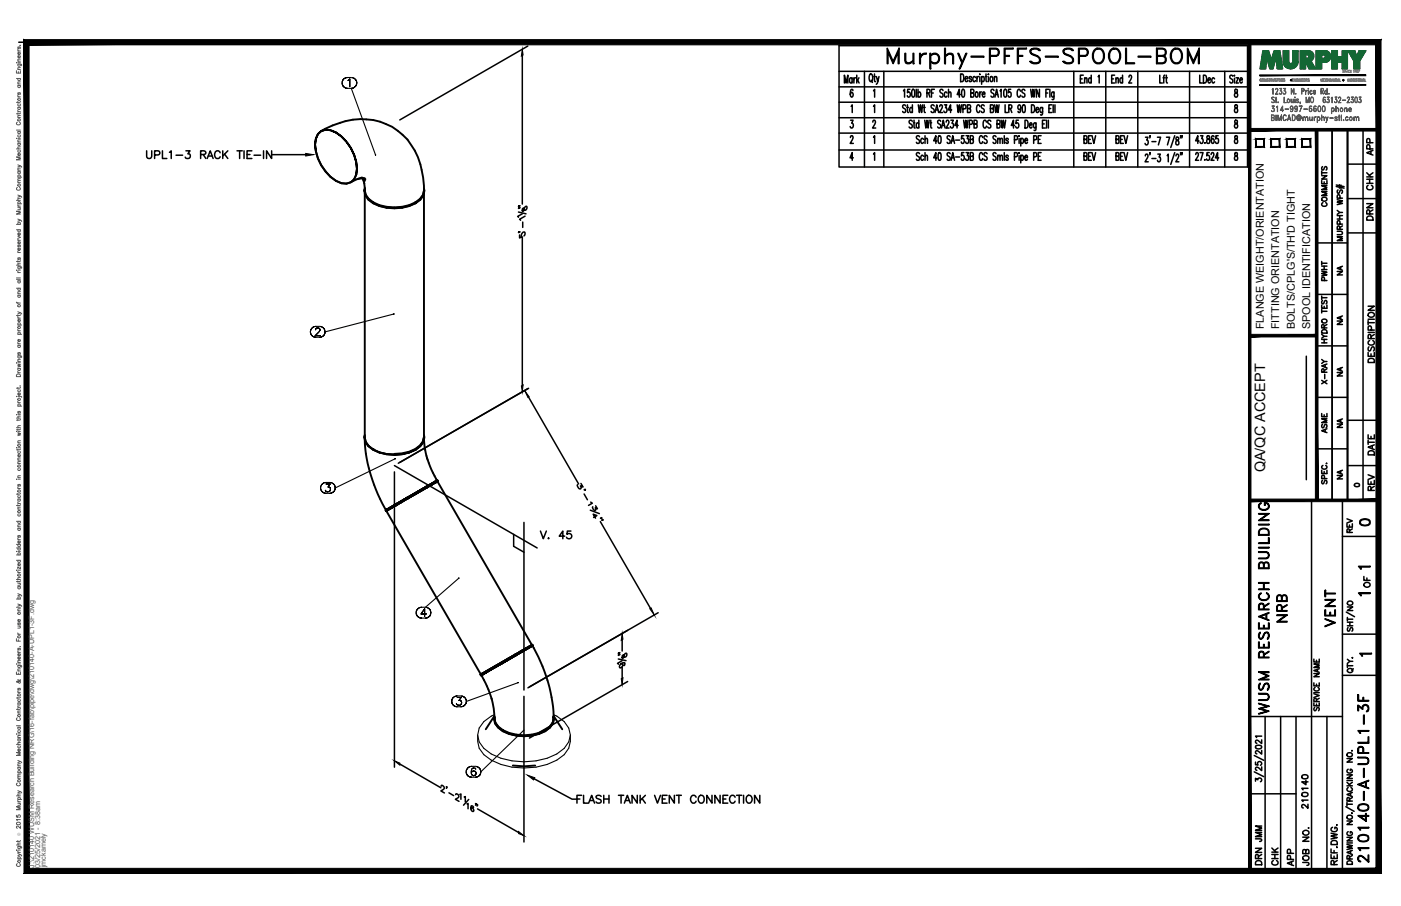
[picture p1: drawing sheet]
<svg xmlns="http://www.w3.org/2000/svg" width="432mm" height="279mm" viewBox="0 0 432 279" stroke-linecap="round" stroke-linejoin="round" font-family="sans-serif">
<defs><g id="words">
<text font-size="10.6" x="272.3" y="22.6">Murphy-PFFS-SPOOL-BOM</text>
<g font-size="6.6">
<text x="397.6" y="193" transform="rotate(-90 397.6 193)">NRB</text>
<text x="412.4" y="194.4" transform="rotate(-90 412.4 194.4)">VENT</text>
<text x="391.9" y="221.5" transform="rotate(-90 391.9 221.5)">WUSM RESEARCH BUILDING</text>
<text x="422.6" y="267.1" transform="rotate(-90 422.6 267.1)">210140-A-UPL1-3F</text>
</g>
<g font-size="5.7">
<text x="44.1" y="50.1">UPL1-3 RACK TIE-IN</text>
<text x="176.7" y="249.1">FLASH TANK VENT CONNECTION</text>
</g>
<g font-size="5.3">
<text x="165.5" y="167.2">V. 45</text>
<text x="417.7" y="163.3">0</text>
<text x="389.8" y="260.7" transform="rotate(-90 389.8 260.7)">JMM</text>
<text x="389.8" y="267.8" transform="rotate(-90 389.8 267.8)">DRN</text>
<text x="399.7" y="268.1" transform="rotate(-90 399.7 268.1)">APP</text>
</g>
<g font-size="4.9">
<text x="424" y="49" transform="rotate(-90 424 49)">APP</text>
<text x="424" y="59.6" transform="rotate(-90 424 59.6)">CHK</text>
<text x="409.9" y="64.9" transform="rotate(-90 409.9 64.9)">COMMENTS</text>
<text x="424" y="69.1" transform="rotate(-90 424 69.1)">DRN</text>
<text x="409.9" y="87.8" transform="rotate(-90 409.9 87.8)">PWHT</text>
<text x="424.4" y="112.9" transform="rotate(-90 424.4 112.9)">DESCRIPTION</text>
<text x="409.9" y="119.6" transform="rotate(-90 409.9 119.6)">X-RAY</text>
<text x="409.9" y="134.8" transform="rotate(-90 409.9 134.8)">ASME</text>
<text x="424.4" y="141.5" transform="rotate(-90 424.4 141.5)">DATE</text>
<text x="424.4" y="152.4" transform="rotate(-90 424.4 152.4)">REV</text>
<text x="417.7" y="165.5" transform="rotate(-90 417.7 165.5)">REV</text>
<text x="423" y="182.4" transform="rotate(-90 423 182.4)">OF</text>
<text x="403.9" y="250.5" transform="rotate(-90 403.9 250.5)">210140</text>
<text x="394.8" y="268.1" transform="rotate(-90 394.8 268.1)">CHK</text>
<text x="404.3" y="268.1" transform="rotate(-90 404.3 268.1)">JOB NO.</text>
</g>
<g font-size="4.4">
<text x="414.5" y="86.1" transform="rotate(-90 414.5 86.1)">NA</text>
<text x="414.5" y="101.2" transform="rotate(-90 414.5 101.2)">NA</text>
<text x="414.5" y="117.1" transform="rotate(-90 414.5 117.1)">NA</text>
<text x="414.5" y="133" transform="rotate(-90 414.5 133)">NA</text>
<text x="389.9" y="145.7" transform="rotate(-90 389.9 145.7)">QA/QC ACCEPT</text>
<text x="414.5" y="148.9" transform="rotate(-90 414.5 148.9)">NA</text>
</g>
<text font-size="4" x="416.3" y="151.3">0</text>
<g font-size="3.5">
<text x="417.3" y="176.7">1</text>
<text x="417.3" y="184.9">1</text>
<text x="417.7" y="203.6">1</text>
</g>
<g font-size="3.3">
<text x="389.5" y="101.5" transform="rotate(-90 389.5 101.5)">FLANGE WEIGHT/ORIENTATION</text>
<text x="394.3" y="101.5" transform="rotate(-90 394.3 101.5)">FITTING ORIENTATION</text>
<text x="399.1" y="101.5" transform="rotate(-90 399.1 101.5)">BOLTS/CPLG'S/TH'D TIGHT</text>
<text x="403.8" y="101.5" transform="rotate(-90 403.8 101.5)">SPOOL IDENTIFICATION</text>
</g>
<g font-size="2.2" fill="#545454">
<text x="10.5" y="267.5" transform="rotate(-90 10.5 267.5)">J:\210140 WUSM Research Building NRG\16-fab\pipe\dwg\210140-A-UPL1-3F.dwg</text>
<text x="12.4" y="267.5" transform="rotate(-90 12.4 267.5)">03/25/2021 - 8:38am</text>
<text x="14.1" y="267.4" transform="rotate(-90 14.1 267.4)">jmckamely</text>
</g>
<text font-size="1.3" fill="#545454" x="6.3" y="257.9" transform="rotate(-90 6.3 257.9)">Ó</text>
</g></defs>
<!-- layer: HP-LPR-PIPE -->
<g fill="none" stroke="#000" stroke-width=".59">
<path d="M100.4 40l-1.4 .4 1.4-.4M97.4 42.8a12.2 12.2 0 0 0 3 10.1 12.8 12.8 0 0 1-3-10.1zM98 41.3l-.6 1.5 .6-1.5M99 40.4l-1 .9a17.6 17.6 0 0 1 8.5-3.9 18.5 18.5 0 0 1 23.1 13.3 28.7 28.7 0 0 1 1.1 8 5.7 5.7 0 0 1-4.6 4.6 13.3 13.3 0 0 1-12.4-2l-1-1.2-.4-3.6M100.4 52.9l1.5 1.7 1.7 1.2 1.6 .7M101.9 40.2l-1.5-.2 1.5 .2M103.6 40.9l-1.7-.7 1.7 .7M105.2 42.1l-1.6-1.2 1.6 1.2M106.8 43.7l-1.6-1.6 1.6 1.6M108.1 45.7l-1.3-2 1.3 2M109.2 47.8l-1.1-2.1 1.1 2.1M109.8 53.8a3.5 3.5 0 0 1-4.6 2.7"/>
<path d="M109.8 50l-.6-2.2 .6 2.2M109.8 50l.2 2.1-.2 1.7 .2-1.7zM111.6 54.7l-1.4 .5a7.4 7.4 0 0 1-5 1.3M111.7 55l.6 1.6M111.7 55l.9 .2M111.7 55l.7 .9M111.8 55l.8 .5-.6-.5M112.4 54.9l-2.3 .3M112.4 59.3v-.4l.3 1.4 1 1.2 1.4 1.1M112.4 59.5v75.2M112.4 58.1l-.1 .8M130.7 58.1a3.3 3.3 0 0 1-1.1 3.5 13.4 13.4 0 0 1-16.1 0l-.9-1.3-.3-1.6"/>
<path d="M130.7 59.3v-.4l-.3 1.4-1 1.2-1.3 1.2a14.8 14.8 0 0 1-13-.1M130.7 59.5v75.2a5.7 5.7 0 0 1-4.6 4.6l-2.2 .5-2.4 .2M115 62.5h.1M115.1 62.6h.1M128.1 62.5h.1M112.4 134.8l.3 1.5M112.4 135.5a47.6 47.6 0 0 0 6.5 21.8l.5-.3-.5 .3M112.4 135.3v-.4l.3 1.4M112.4 134.1l-.1 .8M112.7 136.3l1 1.3 1.4 1.1M115 138.5h.1M115.1 138.7h.1"/>
<path d="M115.1 138.7l1.9 .8 2.2 .5 2.3 .2M126.1 139.5l1.9-.8-1.9 .8M128 138.7l1.4-1.1-1.4 1.1M128 138.7h.1M128.1 138.5h.1M129.4 137.6l1-1.3-1 1.3M130.6 134.8l-.2 1.5 .3-1.4v.4M130.7 135.5l.2 2.4 .8 3.6M130.7 134.1a3.3 3.3 0 0 1-1.1 3.5 13.4 13.4 0 0 1-16.1 0l-.9-1.3-.3-1.6M118.9 157.3h.1M119.1 157.6l29.1 50.4 .5-.3M119.1 157.5l.4-.2z"/>
<path d="M119.1 157.6h-.1M119.3 157.1l-.4 .2M119.3 157.1l-.4 .2 .1 .3 .5-.3M119.4 157h.1M119.4 157l-.5 .3M119.5 157.3l-.4 .3M119.9 157l-.1 .1M120.4 156.5h.1M120.4 156.5l1.4-.9-2.4 1.4M120.4 156.5l-1.1 .6M120.4 156.7l-.9 .6M120.8 156.5l-1.3 .8"/>
<path d="M120.8 156.5h.1M121.5 140.2l2.4-.2-2.4 .2M121.5 156.1l.8-.5-.8 .5M121.8 155.6h.1M121.8 155.6l-1.5 .9M121.8 155.9l-1.4 .8M122.3 155.6l.4-.2-.4 .2M122.4 155.6l-2.9 1.7M123.5 154.7l2-1.2-3.7 2.1M123.5 154.7h.1M123.5 154.7l-1.7 .9M123.6 154.9l-1.8 1"/>
<path d="M123.9 140l2.2-.5-2.2 .5M124.7 154l.9-.6-.9 .6M125.5 153.5l2-1.2-2 1.2M125.5 153.5h.1M125.5 153.5l-3.8 2.2M125.6 153.7l-2 1.2M125.6 153.7l2.1-1.1zM125.6 153.7l-5.2 3M127.5 152.3l2.1-1.1-2.1 1.1M127.5 152.3l-3.4 2M127.7 152.6l-2.1 1.1M129.3 151.3l-.4 .2"/>
<path d="M129.4 151.2l.8-.4-.8 .4M129.6 151.2l-2.1 1.1M129.6 151.2l-4.1 2.3M129.7 151.4l-2 1.2M129.7 151.4l-2 1.2 2-1.2M129.7 151.4h.1M129.9 151.3l-.2 .1M130.2 150.8h.1M130.2 150.8l.7-.4-.7 .4M130.4 151h-.1M131.4 150.1l1.5-.8-1.5 .8M131.4 150.1l-1.8 1.1"/>
<path d="M131.6 150.3h.1M131.6 141.1l1.4 3.7 1.7 3.4M131.6 150.3l-1.9 1.1M132.9 149.3l-1.5 .8M133 149.2l-3.4 2M133 149.5l1.8-1.1 29.1 50.5M133.1 149.4h.1M133.1 149.4l-3.4 2M134 148.6l-1.1 .7M134.3 148.8h.1M134.3 148.8l-1.2 .6M134.6 148.2l-.6 .4"/>
<path d="M134.6 148.2h.1M134.9 148.4l-.6 .4M134.9 148.4l-.2-.2-1.8 1.1M134.9 148.4h.1M162.2 199.9l-1.6 .9M162.2 199.9l-7.4 4.3M163.3 199.3l-1.1 .6M163.4 199.5l.6-.3-.6 .3M163.5 199.5h.1M163.5 199.5l-1.2 .7M163.9 199l-.6 .3M163.9 199h.1"/>
<path d="M164 199.2l-.6 .3M164.1 199.1a47.6 47.6 0 0 1 6.5 21.7M164.1 199.1l-.6 .4M164.2 199.1l-.1-.3-1.9 1.1M164.2 199.1h-.1M148.2 208l-.1 .1M148.3 208.2l.5-.2-.5 .2a33.3 33.3 0 0 1 3.3 7.4M148.4 208.2h.1M148.6 207.8l-.5 .3 .1 .2 .5-.3M148.6 208.1l-.4 .2M148.7 207.7l-.6 .4 .5-.3M148.7 207.7h.1"/>
<path d="M148.7 208l-.4 .2M148.8 208l1-.6-1 .6M148.8 208l-.5 .2M149.6 207.2h.1M149.6 207.2l-.9 .5M149.7 207.5l-1 .5M149.8 207.4l1.4-.8-1.4 .8M149.8 207.4l-1.1 .6M151 206.4h.1M151 206.4l-2.4 1.4M151.1 206.6l-1.4 .9M151.2 206.6l1.7-1-1.7 1"/>
<path d="M151.2 206.6l-1.5 .9M151.5 215.3a20.6 20.6 0 0 1 .9 6.2v-.2a4 4 0 0 0 2.7 3.9 13.5 13.5 0 0 0 14.3-1.1l.9-1.3 .3-2M151.5 206.4l-.2 .1 .2-.1M151.5 206.4l-.2 .1M152.8 205.3h.1M152.8 205.3l-1.8 1.1M152.9 205.6l-1.8 1M152.9 205.6l2-1.1-2 1.1M152.9 205.6l-1.7 1M153.8 205l1.6-.8-1.6 .8M154.8 204.2h.1M154.8 204.2l-3.9 2.2"/>
<path d="M154.8 204.5l-1.9 1.1M154.9 204.5l2.1-1.2-2.1 1.2M154.9 204.5l-2 1.1M155.1 204.3l-.7 .4 .7-.4M155.1 204.3l-.7 .4M155.5 204.1h.1M156.4 203.6l-.8 .4 .8-.4M156.4 203.6l-.8 .4M156.8 203l-2.1 1.2M157 203.3l1.9-1.2-1.9 1.2M157 203.2l-2.2 1.3M157 203.2h.1"/>
<path d="M157 203.3l-2.1 1.2M157 203.2l.3-.1-.3 .1M158.8 202.2l-.2 .1 .2-.1M158.8 202.2l-.2 .1M158.8 201.9l-2 1.1M158.9 202.1l1.9-1.1-1.9 1.1M159 202.1h.1M159 202.1l-2 1.1M160.3 201l.8-.4-.8 .4M160.6 200.8l-1.8 1.1M160.6 200.8l-.2 .1M160.8 201l1.5-.8-1.5 .8"/>
<path d="M160.9 201h.1M160.8 201l-1.9 1.1M160.9 201l-1.9 1.1M161.1 200.5h.1M161.7 200.2l-.3 .1M161.9 200.4l-.5 .2M162.3 200.2l1.1-.7-1.1 .7M162.3 200.2l-1.5 .8M162.4 200.1h.1M162.4 200.1l-1.5 .9M152.3 220.8l-2.6 4.1M152.4 220.9a3.2 3.2 0 0 0 1.1 3.5 12.1 12.1 0 0 0 10.4 2.5"/>
<path d="M152.4 221.1l-.1 .6M155 225.2h.1M155.1 225.4h.1M158.1 236.1l3.4 .2 3.5-.2M168 225.2h.1M170.3 223.1l-.9 1.3-1.4 1.1a14 14 0 0 1-14.4-1.1l-.9-1.3-.3-1.7a4 4 0 0 0 2.7 4 13.8 13.8 0 0 0 8.8 1.4M170.3 223.1a8.6 8.6 0 0 1-6.4 3.7M170.6 221.6l-.3 1.5zM170.6 220.9a3.3 3.3 0 0 1-1.1 3.5l-1.5 1.1-1.9 .8-2.2 .6M170.6 220.8l2.7 4.1"/>
</g>
<g fill="none" stroke="#000" stroke-width=".34">
<path d="M105.4 25.6l.1 .5-.1-.5M105.5 25l-.1 .6 .1-.6M105.5 26.1l.2 .4-.2-.4M105.7 24.6l-.2 .4 .2-.4M105.7 26.5l.4 .4-.4-.4M106.1 24.2l-.4 .4 .4-.4M106.1 26.9l.5 .3-.5-.3M106.6 24l-.5 .2 .5-.2M106.6 27.2h.5h-.5M107.1 23.9l-.5 .1 .5-.1M107.1 27.2h1.2M107.1 23.9h1.2"/>
<path d="M107.3 24.8l.2-.1-.2 .1M107.5 24.7l.3-.3-.3 .3M107.8 24.4v2.3v-2.3M108.3 27.2h.5h-.5M108.3 27.2l7.4 20.5M108.8 24l-.5-.1 .5 .1M108.8 27.2l.4-.3-.4 .3M109.2 24.2l-.4-.2 .4 .2M109.2 26.9l.4-.4-.4 .4M109.6 24.6l-.4-.4 .4 .4M109.6 26.5l.3-.4-.3 .4M109.9 25l-.3-.4 .3 .4"/>
<path d="M109.9 26.1l.1-.5-.1 .5M110 25.6l-.1-.6 .1 .6M115.7 47.7l.1 .2zM121.4 96.8h.1l-21.3 5.5-.1-.5 .1 .5M95.7 102.3v.6v-.6M95.7 101.8v.5v-.5M95.7 102.9l.3 .4-.3-.4M96 101.4l-.3 .4 .3-.4M96 103.3l.3 .4-.3-.4M96.3 101l-.3 .4 .3-.4M96.3 103.7l.5 .2-.5-.2M96.8 100.7l-.5 .3 .5-.3"/>
<path d="M96.8 103.9l.6 .1-.6-.1M97.1 103.5h1.6h-1.6M97.3 101.7h.1M97.3 101.6l.1-.2-.1 .2M97.4 100.7h-.6h.6M97.4 101.4l.1-.2-.1 .2M97.4 104h1.1M97.4 100.7h1.1M97.5 101.2h.2h-.2M97.7 101.2h.5h-.5M98.2 101.2h.2h-.2M98.3 102.4l-1.2 1.1 1.2-1.1"/>
<path d="M98.4 101.2l.1 .2-.1-.2M98.5 102.1l-.2 .3 .2-.3M98.5 101.4l.1 .2-.1-.2M98.5 104l.5-.1-.5 .1M98.6 101.8l-.1 .3 .1-.3M98.6 101.6v.2v-.2M99 100.7h-.5h.5M99 103.9l.5-.2-.5 .2M99.5 101l-.5-.3 .5 .3M99.5 103.7l.4-.4-.4 .4M99.9 101.4l-.4-.4 .4 .4M99.9 103.3l.2-.4-.2 .4"/>
<path d="M100.1 101.8l-.2-.4 .2 .4M100.1 102.9l.1-.6-.1 .6M98.8 150.5l.1 .5-.1-.5M98.9 149.9l-.1 .6 .1-.6M98.9 151l.2 .5-.2-.5M99.1 149.5l-.2 .4 .2-.4M99.1 151.5l.4 .3-.4-.3M99.5 149.1l-.4 .4 .4-.4M99.5 151.8l.4 .2-.4-.2M99.9 148.9l-.4 .2 .4-.2M99.9 152l.6 .1-.6-.1M100.3 151.2l.2 .3z"/>
<path d="M100.5 148.8l-.6 .1 .6-.1M100.5 149.3h1.3h-1.3M100.5 151.5l.7 .2zM100.5 152.1h1.2M100.5 148.8h1.2M101.1 150.2h.3h-.3M101.4 150.2l.2 .1-.2-.1M101.5 151.5l-.3 .2 .3-.2M101.6 150.3h.1M101.7 152.1l.5-.1-.5 .1M101.8 149.3l-.7 .9 .7-.9M101.8 151.3l-.3 .2 .3-.2"/>
<path d="M101.8 150.4v.3v-.3M101.8 150.7v.6zM102.2 148.9l-.5-.1 .5 .1M102.2 152l.4-.2-.4 .2M102.6 149.1l-.4-.2 .4 .2M102.6 151.8l.4-.3-.4 .3M103 149.5l-.4-.4 .4 .4M103 151.5l.2-.5-.2 .5M103.2 149.9l-.2-.4 .2 .4M103.2 151l.1-.5-.1 .5M103.3 150.5l-.1-.6 .1 .6M121.7 141.5l.2-.1z"/>
<path d="M121.7 141.5l-18.4 9M141.3 178.3l.2-.1zM141.4 178.3l-10.3 9h-1.2M128.3 189v.5v-.5M128.3 188.4v.6v-.6M128.3 189.5l.3 .4-.3-.4M128.6 187.9l-.3 .5 .3-.5M128.6 189.9l.3 .4-.3-.4M128.9 187.6l-.3 .3 .3-.3M128.9 190.3l.5 .2-.5-.2M129.4 187.4l-.5 .2 .5-.2M129.4 190.5l.5 .1-.5-.1"/>
<path d="M129.7 189.3h1.7h-1.7M129.9 187.3l-.5 .1 .5-.1M129.9 190.6h1.2M130.9 187.7l-1.2 1.6 1.2-1.6M130.9 187.7v2.4v-2.4M131.1 190.6l.5-.1-.5 .1M131.6 187.4l-.5-.1 .5 .1M131.6 190.5l.5-.2-.5 .2M132.1 187.6l-.5-.2 .5 .2M132.1 190.3l.4-.4-.4 .4M132.5 187.9l-.4-.3 .4 .3M132.5 189.9l.2-.4-.2 .4"/>
<path d="M132.7 188.4l-.2-.5 .2 .5M132.7 189.5l.1-.5-.1 .5M132.8 189l-.1-.6 .1 .6M139.2 216.3l.1 .5-.1-.5M139.3 215.8l-.1 .5 .1-.5M139.3 216.8l.2 .5-.2-.5M139.5 215.3l-.2 .5 .2-.5M139.5 217.3l.4 .3-.4-.3M139.9 215l-.4 .3 .4-.3M139.9 217.6l.5 .3-.5-.3M140.4 214.7l-.5 .3 .5-.3M140.4 217.9l.5 .1-.5-.1"/>
<path d="M140.7 217l.2 .4zM140.9 214.6l-.5 .1 .5-.1M140.9 218h1.2M140.9 214.6h1.2M140.9 215.1h1.2h-1.2M140.9 217.4l.7 .1zM141.5 216h.3h-.3M141.8 216l.3 .1-.3-.1M141.9 217.4l-.3 .1 .3-.1M142.1 216.1h.1M142.1 218l.5-.1-.5 .1M142.1 215.1l-.6 .9 .6-.9"/>
<path d="M142.1 217.2l-.2 .2 .2-.2M142.1 216.2l.2 .4-.2-.4M142.3 216.6l-.2 .6zM142.6 214.7l-.5-.1 .5 .1M142.6 217.9l.4-.3-.4 .3M143 215l-.4-.3 .4 .3M143 217.6l.4-.3-.4 .3M143.4 215.3l-.4-.3 .4 .3M143.4 217.3l.3-.5-.3 .5M143.7 215.8l-.3-.5 .3 .5M143.7 216.8v-.5v.5M143.7 216.3v-.5v.5"/>
<path d="M159.6 210.5h.2zM159.6 210.6l-15.9 5.7M143.7 238v.5v-.5M143.7 237.5v.5v-.5M143.7 238.5l.3 .5-.3-.5M144 237.1l-.3 .4 .3-.4M144 239l.3 .4-.3-.4M144.3 236.7l-.3 .4 .3-.4M144.3 239.4l.5 .2-.5-.2M144.8 236.4l-.5 .3 .5-.3M144.8 239.6l.6 .1-.6-.1M145.3 237.9v.5v-.5"/>
<path d="M145.4 236.3l-.6 .1 .6-.1M145.4 237.3l-.1 .6 .1-.6M145.4 238.1v.8zM145.4 238.9l.2 .2-.2-.2M145.4 239.7h1.1M145.4 236.3h1.1M145.6 236.9l-.2 .4 .2-.4M145.6 237.9l-.2 .2 .2-.2M145.6 239.1l.4 .1-.4-.1M146 236.8l-.4 .1 .4-.1M146 237.7l-.4 .2 .4-.2M146 239.2h.1"/>
<path d="M146 237.7h.1M146 239.2l.4-.1-.4 .1M146.2 236.8h-.2h.2M146.4 237.9l-.4-.2 .4 .2M146.4 239.1l.2-.2-.2 .2M146.5 236.9l-.3-.1 .3 .1M146.5 239.7l.6-.1-.6 .1M146.6 238.1l-.2-.2 .2 .2M146.6 237.2l-.1-.3 .1 .3M146.6 238.9l.1-.4-.1 .4M146.6 238.1l.1 .4zM147.1 236.4l-.6-.1 .6 .1"/>
<path d="M147.1 239.6l.4-.2-.4 .2M147.5 236.7l-.4-.3 .4 .3M147.5 239.4l.4-.4-.4 .4M147.9 237.1l-.4-.4 .4 .4M147.9 239l.2-.5-.2 .5M148.1 237.5l-.2-.4 .2 .4M148.1 238.5l.1-.5-.1 .5M148.2 238l-.1-.5 .1 .5M152.3 220.4a7.6 7.6 0 0 0-5.1 6.7 7.6 7.6 0 0 0 4.2 7.3 22.3 22.3 0 0 0 20.2 0 7.2 7.2 0 0 0 4.2-7.7M161.3 225.3l.2-.1zM161.4 225.3l-13.2 12.7M170.6 220.4a7.6 7.6 0 0 1 5.2 6.3l-.5 2.1a12.8 12.8 0 0 1-10.1 5.8 22.2 22.2 0 0 1-13.8-2.1l-2.3-1.7-1.4-2-.5-2.1"/>
</g>
<g fill="#000">
<circle cx="119.1" cy="157.6" r=".3"/>
<circle cx="151.5" cy="206.1" r=".3"/>
</g>
<path d="M122 155.5l-.1 .1M122.2 155.7h.1M151.4 206.1l-.1 .1M151.5 206.4h-.1" fill="none" stroke="#000" stroke-width=".47"/>
<!-- layer: PS-BDR -->
<g fill="#000" stroke="#000" stroke-width=".31">
<path d="M388.3 26.1v.2l32.6-.2zM388.3 26.3l32.6-.2v.2z"/>
<path d="M388.3 23.1v.3l32.6-.3zM388.3 23.4l32.6-.3v.3z"/>
<path d="M7.4 12.2v257.2l1.6-1.6zM7.4 12.2l1.6 1.6v254zM7.4 12.2l1.6 1.6 416.6-1.6zM9 13.8l416.6-1.6-1.5 1.6zM425.6 12.2l-1.5 1.6 1.5 255.6zM424.1 13.8l1.5 255.6-1.5-1.6zM7.4 269.4h418.2l-1.5-1.6zM9 267.8h415.1l-416.7 1.6z"/>
</g>
<!-- layer: PS-BDR-T -->
<g fill="none" stroke="#000" stroke-width=".47">
<path d="M415.3 40v114.3h-4.7v-114.2v114.2h-4.8v-114.2M387 42.9h2.6v2.4h-2.6zM391.8 42.9h2.6v2.4h-2.6zM396.6 42.9h2.5v2.4h-2.5zM401.3 42.9h2.6v2.4h-2.6zM411.8 57.5l2.5 .5M411.8 57.1l2.5 .5M412.4 58.6l-.3 .3 .3 .7 .4-.1 .4-.9 .5 .1 .1 .6-.3 .3M412.8 57v1M413.3 57.1v1M405.8 74.9h9.5M412.1 71.3h1.2l.5 .5-.1 .4-.4 .2h-1.2"/>
<path d="M412.1 61.6l1.7 .4-1.7 .3 1.7 .4-1.7 .4M412.1 67.5h1.7M412.1 66.5h1.7M412.1 64.9l.8 .6M412.9 70.7l-.1-.9-.4-.1-.3 .3v.7h1.7M412.9 66.5v1M413 69.1l-.1-.9-.5-.1-.3 .3v.7h1.7M413 61.1l-.1-.9-.5-.1-.3 .3v.7h1.7M413.8 73h-1.7l1.7 .6-1.7 .6h1.7M413.8 65.5h-.9l-.8 .6M413.8 69.7l-.9 .5M405.8 90.8h9.5"/>
<path d="M407.4 94.1v1h1.6v-1M407.4 96h1.6M407.4 91.3v1.1M407.4 95.4v1.1M407.4 91.8h1.6M407.4 98.7a.74 .74 0 0 1 1.1-.3 .74 .74 0 0 1 .2 1.1 .76 .76 0 0 1-.9 .1 .76 .76 0 0 1-.4-.9zM407.6 92.7l-.2 .3v.6h.6l.3-.8 .4-.1 .3 .3-.3 .7M408.1 94.5v.6M402.6 109.8v38.1M405.8 106.7h9.5M407.4 105.7h1.6M407.4 104.7h1.6"/>
<path d="M407.4 103.1l.7 .6M407.4 102a.9 .9 0 0 1 1.6 .2v.5h-1.6zM408.1 101.1l-.1-.9-.3-.1-.3 .3v.7h1.6M408.1 104.7v1M409 103.7h-.9l-.7 .6M409 100.1l-.9 .5M405.8 122.5h9.5M405.8 138.4h9.5M407.4 145v1h1.6v-1M407.6 148.2l-.2 .3 .2 .7 .4-.2 .4-.8 .5 .1 .1 .5-.3 .4M407.7 143.5a.59 .59 0 0 0-.3 .7 .59 .59 0 0 0 .6 .5h.4a.59 .59 0 0 0 .6-.5 .59 .59 0 0 0-.4-.7M408.1 145.4v.6"/>
<path d="M408.2 147.6l-.1-.9-.4-.2-.3 .4v.7h1.6M408.8 142.9h.2z"/>
</g>
<!-- layer: PS-DIM -->
<path d="M5.8 13h419" fill="none" stroke="#000" stroke-width=".47"/>
<!-- layer: 0 -->
<g fill="none" stroke="#000" stroke-width=".47">
<path d="M415.3 40v114.3M420.1 40v114.3M415.3 50.6h9.5M415.3 61.2h9.5M415.3 71.8h9.5M415.3 129.6h9.5M415.3 143.6h9.5M386.6 238l2.9 1.5M386.6 233l2.9 1.5M387 235v.8l.8 .1a.62 .62 0 0 1 0-.9 .62 .62 0 0 1 .9 .1 .62 .62 0 0 1-.2 .9M387 230l1-.2 .7 .2 .2 .3a1.01 1.01 0 0 1-1 .7 1.01 1.01 0 0 1-.9-.7zM388.9 236.5v1.1l-1-.8-.6-.2-.3 .3v.3l.4 .4"/>
<path d="M388.9 231.4v1.2l-1.6-1.1-.3 .7 .4 .3M388.9 228.2v1.1l-1.6-1.1-.3 .7 .4 .3M388.9 227h-1.9l.3 .4M387 240.9v-.9l.7 .5a.59 .59 0 0 1 .9-.5 .59 .59 0 0 1-.1 1.1"/>
</g>
<g fill="#000" stroke="#000" stroke-width=".31">
<path d="M384.8 13l.8 255.6v-255.6zM384.8 13l.8 255.6h-.8z"/>
<path d="M385.2 39.6v.8l39.6-.8zM385.2 40.4l39.6-.8v.8z"/>
<path d="M424.5 40l.8 114.3v-114.3zM424.5 40l.8 114.3h-.8z"/>
<path d="M385.2 153.9v.8l39.6-.8zM385.2 154.7l39.6-.8v.8z"/>
</g>
<!-- layer: PS-LOGO -->
<g fill="none" stroke="#545454" stroke-width=".31">
<path d="M5.2 19.4h.1M5.5 19.8h.9l.2 .1v.4M5.5 15.3l.3 .4M5.5 18.9h.8M5.5 15.7h.8M5.5 19.3h.8M5.7 19.8a.38 .38 0 0 0-.1 .5 .38 .38 0 0 0 .6 0 .38 .38 0 0 0-.1-.5M5.7 14.4l-.2 .6h.3l.3-.6 .2 .3-.2 .4M6.1 17.2a.37 .37 0 0 1 .2 .5 .37 .37 0 0 1-.6 0 .37 .37 0 0 1 .1-.5v.7M6.1 16.2a.37 .37 0 0 1 .2 .5 .37 .37 0 0 1-.6 0 .37 .37 0 0 1 .1-.5v.6M6.2 14h.1M6.3 18.2l-.8 .1 .2 .6"/>
<path d="M5.1 21.8v.7h1.2v-.7M5.1 24.2h1.2M5.4 37.7a.43 .43 0 0 0-.3 .5 .43 .43 0 0 0 .4 .3h.3a.43 .43 0 0 0 .5-.3 .43 .43 0 0 0-.3-.5M5.5 34l.3 .4M5.5 29.4l.3 .5M5.5 31.3v.4M5.5 34.8v.4M5.5 36.2h.8M5.5 34.4h.8M5.5 33.1h.8M5.5 29.9h.8M5.5 26.4h.8"/>
<path d="M5.5 25.9h.8M5.5 21.4h.8M5.7 33.1a.38 .38 0 0 0-.1 .5 .38 .38 0 0 0 .6 0 .38 .38 0 0 0-.1-.5M5.7 32a.4 .4 0 0 0-.1 .6 .4 .4 0 0 0 .6 0 .4 .4 0 0 0-.1-.6M5.7 28.6l-.2 .5h.3l.3-.5 .2 .2-.2 .4M5.7 26.4a.38 .38 0 0 0-.1 .5 .38 .38 0 0 0 .6 0 .38 .38 0 0 0-.1-.5M5.7 24.2a.38 .38 0 0 0-.1 .6 .38 .38 0 0 0 .6 0 .38 .38 0 0 0-.1-.6M5.7 22.1v.4M6.3 35.6h-.8l.2 .6M6.3 34.8l-.3 .3h-.9M6.3 31.3l-.3 .3h-.9M6.3 25.3h-.8l.2 .6"/>
<path d="M6.3 20.9h-.8l.2 .5M391.9 34.2l.2 .2M392 36.3l.6-.1v-.6l-.6-.1v1.6l.6-.1v-.6h-.6M392.1 30l.4-.1 .3 .3a.38 .38 0 0 0-.6-.2 .38 .38 0 0 0-.1 .5l.4 .3a.46 .46 0 0 1 .2 .7 .46 .46 0 0 1-.7-.1 .41 .41 0 0 0 .6 .1 .41 .41 0 0 0 0-.6l-.6-.4zM392.3 33.3a.53 .53 0 0 1 .5 .8 .53 .53 0 0 1-.9 0l.5 .3 .4-.4M392.4 27.2l-.1 1.9v-1.7l-.2 .2zM392.4 36.3l.3 .1v.6l-.8 .2v-1.8l.8 .2v.6l-.3 .2M392.5 33.4l.3 .5-.3 .5M392.7 32.8l-.7-.1h.8l-.5 .7M392.7 32.7l-.5 .7 .6 .4M393.1 30.5l.4 .1zM393.1 29l.8 .1h-.8l.7-1.3-.2-.5-.5 .4 .1-.3a.39 .39 0 0 1 .6 0 .39 .39 0 0 1 0 .5l-.7 1.2"/>
<path d="M393.3 35.4v1.8zM393.3 29.9v1.8zM393.4 33l.4-.3v1.7l-.1-1.6zM393.9 35.4l.5 1.5 .6-1.5v1.8l-.1-1.4-.5 1.4-.5-1.4v1.4zM393.9 31.4l.1 .3zM393.9 31.5h.1M394.4 28.8l.1 .2M394.7 27.9a.52 .52 0 0 1 .4 .7 .52 .52 0 0 1-.7 .3l-.1-.2 .4 .3 .3-.4M394.7 33.9l.9 .1h-1l.7-1.3v1.7v-1.5l-.6 1.1M394.8 28l.2 .5-.2 .5M395 27.3l-.6-.1h.6l-.3 .8M395 27.2l-.4 .8 .4 .1v.3"/>
<path d="M395.5 28.8l.2 .2M395.7 35.5l.4-.1 .3 .4-.3-.3a.83 .83 0 0 0-.6 .8 .83 .83 0 0 0 .6 .8l.3-.3a.44 .44 0 0 1-.4 .4 .44 .44 0 0 1-.5-.4l-.1-.7zM395.8 29.9v1.7l.7 .1h-.7zM395.8 27.9a.52 .52 0 0 1 .5 .7 .52 .52 0 0 1-.8 .3v-.2l.4 .3 .4-.4M396 28l.3 .5-.3 .5M396 33.6l1.2 .1zM396.2 27.3l-.6-.1h.7l-.5 .8M396.2 27.2l-.4 .8 .3 .1 .2 .3M396.9 30.6a.52 .52 0 0 1 .6 .5 .52 .52 0 0 1-.6 .5l-.2-.4zM396.9 36.8h.8M397 36.7h.7M397.3 35.4l.6 1.8-.6-1.5-.5 1.5z"/>
<path d="M397.7 33.3l.3 .4 .5-.4M397.7 33.1l.3-.3 .5 .3M397.8 34.3h.5M397.9 30.5l.1 1 .3 .1 .3-.2-.3 .3-.4-.3zM398 27.2l.8 1.6v-1.6v1.9l-.8-1.6v1.6zM398 32.8l-.3 .4 .3 .5M398.2 32.8l.3 .5-.2 1.1M398.3 35.4a.89 .89 0 0 1 1 .9 .89 .89 0 0 1-1 .9zM398.3 35.5a.8 .8 0 0 1 .9 .8 .8 .8 0 0 1-.9 .8zM398.5 33.5l-.2 .2a.49 .49 0 0 1-.6-.2 .49 .49 0 0 1 .1-.6 .49 .49 0 0 1 .7 0v.4a.81 .81 0 0 1-.5 1.1l-.3-.2 .1 .2M398.5 33.3l-.3 .4M398.6 30.5v1.2z"/>
<path d="M399 30l.1 .2zM399.1 33.3l.3 .4 .4-.4M399.1 33.1l.3-.3 .4 .3M399.1 30h.1M399.1 30.5v1.2zM399.1 34.3h.6M399.4 28.8v.3zM399.4 28.9h.1M399.4 32.8l-.3 .4 .3 .5M399.5 32.8l.3 .5-.2 1.1M399.6 31.5h.6M399.6 30.8l.6 .6-.2 .3-.4-.3 .1 .2"/>
<path d="M399.6 30.7h.6M399.7 30.6v.3M399.8 33.5l-.1 .2a.48 .48 0 0 1-.7-.5 .48 .48 0 0 1 .8-.3l.1 .4a.83 .83 0 0 1-.5 1.1l-.3-.2 .1 .2M399.8 33.3l-.3 .4M399.9 35.6a.74 .74 0 0 1 1 .2 .74 .74 0 0 1-.1 1l-.1-1 .1 .9a.71 .71 0 0 0 0-1 .71 .71 0 0 0-1 0 .71 .71 0 0 0 0 1l.4 .4 .6-.2a.78 .78 0 0 1-1.1 0 .78 .78 0 0 1 .1-1.1zM400.1 30.6l.1 .2-.2-.3-.4 .3 .6 .5M400.1 31.2v.4M400.7 31.5h.1M400.8 31.9l-.1-.5-.1 .6M400.8 31.7v.1M401.3 28.1l.6-.1v-.6l-.6-.1-.1 1.8v-1.9h.5l.2 .8-.6 .2M401.3 32.7l-.7 1.7 .7-1.7h-.9l.9 .1"/>
<path d="M401.6 36v1.2zM401.8 33.6l1.2 .1zM401.8 36.1h.5l.1 1.1-.2-1-.3-.1-.3 .3zM402.4 27.8v1.3zM402.5 29.9l.5 1.5 .5-1.5v1.8l-.1-1.4-.4 1.4-.4-1.4-.1 1.4zM402.6 36.1h.4l.1 1.1-.1-1-.6 .2zM402.6 27.9l.3-.1-.5 .6zM403.2 27.2l.1 .3zM403.2 27.3h.1M403.2 27.8l.1 1.3zM403.5 34l.4 .4 .4-.4M403.5 33.8l.4-.4 .4 .4"/>
<path d="M403.6 36l.2 1 .6-.1-.3 .3-.4-.1zM403.7 32.8h.5M403.8 32.8l-.3 1.1 .3 .5M403.8 27.9l.4-.1 .2 .4-.2-.3a.49 .49 0 0 0-.5 .6 .49 .49 0 0 0 .6 .4l.1-.2-.4 .4-.2-.3zM403.8 33.4l-.3 .5M404.1 33.4l.2 .5-.2 .5M404.1 30l.2-.1a.95 .95 0 0 1 .6 .9 .95 .95 0 0 1-.6 .9 1.24 1.24 0 0 1-.2-1.7zM404.1 30.1l.2-.1a.87 .87 0 0 1 .5 .8 .87 .87 0 0 1-.5 .8l-.3-.6zM404.2 32.8l.1 .1-.4-.2a1.07 1.07 0 0 0 .1 1.7 .51 .51 0 0 0 .4-.7 .51 .51 0 0 0-.9-.1M404.4 36l.1 1.2zM404.8 28.4h.6l-.2-.5a.49 .49 0 0 0-.4 .6 .49 .49 0 0 0 .6 .4v-.2v.3a.53 .53 0 0 1-.6-.5 .53 .53 0 0 1 .6-.6l.1 .6h-.7M404.9 34l.3 .4 .5-.4"/>
<path d="M404.9 33.8l.3-.4 .5 .4M405 36l.1 1.2zM405.1 32.8h.5M405.1 32.8l-.2 1.1 .3 .5M405.2 33.4l-.3 .5M405.3 36.1l.3-.1-.5 .5zM405.4 33.4l.3 .5-.3 .5M405.5 32.8l.2 .1-.3-.2a1.02 1.02 0 0 0-.1 1.7 .51 .51 0 0 0 .4-.7 .51 .51 0 0 0-.8-.1M406 36v1.8zM406.2 36.1a.5 .5 0 0 1 .7 .5 .5 .5 0 0 1-.9 .3l.3 .2a.47 .47 0 0 0 .5-.6 .47 .47 0 0 0-.8-.2zM406.3 32.8l.3-.1a.99 .99 0 0 1 .5 .9 .99 .99 0 0 1-.5 .8l-.5-.7zM406.3 34.3h.6"/>
<path d="M406.3 32.8h.6M406.4 32.8l-.2 .6 .2 1M406.8 32.8l.2 .6-.2 1M407.2 28.1l.6-.1v-.6l-.6-.1-.1 1.8v-1.9l.7 .1 .1 .7-.7 .2M407.3 35.4l.1 1.8zM407.5 28.2l.4 .9-.3-.9M407.6 36.1h.5l.1 1.1-.2-1-.6 .2zM407.7 32.8l.2-.1a.99 .99 0 0 1 .6 .9 .99 .99 0 0 1-.6 .8l-.4-.7zM407.7 34.3h.5M407.7 32.8h.5M407.8 32.8l-.2 .6 .2 1M407.8 31.3l.3 .3 .4-.3"/>
<path d="M407.8 31l.3-.3 .4 .3M408 30.1h.4M408 30l-.2 1.1 .3 .5M408.1 30.7l-.3 .4M408.2 32.8l.2 .6-.2 1M408.2 30.7l.3 .4-.3 .5M408.4 30l.1 .2-.3-.3a1.1 1.1 0 0 0 0 1.8 .53 .53 0 0 0 .3-.6 .53 .53 0 0 0-.5-.4l-.2 .1M409 27.2l.1 1.9zM409 37l-.5-1 .5 1.2M409 31.4l.1 .2M409.3 30.6a.5 .5 0 0 1 .4 .6 .5 .5 0 0 1-.7 .3l-.1-.1 .5 .2 .3-.3M409.3 36l-.6 1.8z"/>
<path d="M409.4 30.7l.3 .4-.3 .5M409.6 28.8v.3zM409.6 28.9h.1M409.6 30l-.6-.1h.7l-.4 .8M409.6 29.9l-.4 .8 .5 .3M409.8 36.4h1.1zM410.4 33.3v1.7zM410.6 33.3a.5 .5 0 0 1 .7 .6 .5 .5 0 0 1-.9 .3l.3 .2a.47 .47 0 0 0 .5-.6 .47 .47 0 0 0-.8-.3zM410.6 29.9l-.1 1.8v-1.6l-.2 .2zM411.3 31.4l.2 .2M411.5 37h.6M411.5 36.4l.6 .5v.2l-.4 .1-.3-.3 .2 .2"/>
<path d="M411.5 36.2h.6M411.6 36.1v.3M411.6 30.7l.5 .3M411.6 30.6a.5 .5 0 0 1 .5 .6 .5 .5 0 0 1-.8 .3v-.1l.5 .2 .3-.3M411.7 32.7l.1 1.7zM411.8 30.7l.3 .4-.3 .5M412 36.1l.1 .2-.2-.3-.5 .3 .7 .5M412 36.7v.4M412 33.3h.5v1.1v-.8l-.2-.3-.5 .3zM412 30l-.6-.1h.7l-.5 .8M412 29.9l-.4 .8M412.5 36l.5 .1z"/>
<path d="M412.5 31.6l.8 .1h-.8l.7-1.3-.2-.4-.5 .3 .1-.2a.39 .39 0 0 1 .6-.1 .39 .39 0 0 1 0 .6l-.7 1.1M412.7 35.4l.1 1.8zM413.4 35.4l.1 1.8zM413.7 30.8l1 .1zM414 36.9l.1 .3zM414 37h.1M414.4 33.3v1.1zM414.6 33.3h.5l.1 1.1-.1-1-.3-.1-.4 .3zM414.7 36.3l.3-.3 .4 .4v-.2a.46 .46 0 0 0-.7 .4 .46 .46 0 0 0 .7 .4l.1-.1a.51 .51 0 0 1-.8 .1 .51 .51 0 0 1 0-.7zM415.2 31.6l.8 .1h-.9l.8-1.3-.2-.4-.4 .1-.1 .2 .1-.2 .4-.2 .2 .7-.7 1.1M415.7 33.8h.7l-.2-.5a.48 .48 0 0 0-.5 .6 .48 .48 0 0 0 .6 .4l.1-.2-.1 .3a.52 .52 0 0 1-.7-.6 .52 .52 0 0 1 .8-.4l.1 .5h-.8M416.4 31.4l.2 .2"/>
<path d="M416.7 30.6a.5 .5 0 0 1 .5 .6 .5 .5 0 0 1-.8 .3l-.1-.1 .5 .2 .3-.3M416.9 30.7l.2 .4-.2 .5M417.1 30l-.6-.1h.6l-.4 .8M417.1 29.9l-.5 .8 .5 .3M417.3 36l.1 1.2zM417.5 36.1h.5l.1 1.1-.1-.8-.2-.3-.4 .3zM417.7 30l.2-.1a1.07 1.07 0 0 1 0 1.8l-.4-.8zM417.7 31.5h.5M417.7 30.1h.5M417.8 30l-.2 .7 .2 .9M418.2 30l.1 .7-.1 .9M418.3 36.1h.4l.1 1.1-.1-1-.3-.1-.3 .3z"/>
<path d="M418.8 31.4l.2 .2M419.1 30.6a.5 .5 0 0 1 .4 .6 .5 .5 0 0 1-.7 .3l-.1-.1 .5 .2 .3-.3M419.3 30.7l.2 .4-.2 .5M419.4 30l-.6-.1h.7l-.4 .8M419.4 29.9l-.4 .8 .5 .3M5.2 42.7h.1M5.1 45.9h1.2M5.1 40.1h1.2M5.4 57.8a.43 .43 0 0 0-.3 .5 .43 .43 0 0 0 .4 .4h.3a.43 .43 0 0 0 .5-.4 .43 .43 0 0 0-.3-.5M5.5 50.8l.8 .4-.8 .3M5.5 56.3h.8M5.5 54.6h1.2"/>
<path d="M5.5 52.9h.8M5.5 52.5h.8M5.5 44.2h.8M5.5 43.8h.8M5.5 40.6h.8M5.5 42.7h.8M5.7 54.6a.38 .38 0 0 1-.1-.5 .38 .38 0 0 1 .6 0 .38 .38 0 0 1-.1 .5M5.7 52.9a.38 .38 0 0 0-.1 .6 .38 .38 0 0 0 .6 0 .38 .38 0 0 0-.1-.6M5.7 46.3a.38 .38 0 0 0-.1 .6 .38 .38 0 0 0 .6 0 .38 .38 0 0 0-.1-.6M5.7 44.2a.38 .38 0 0 0-.1 .5 .38 .38 0 0 0 .6 0 .38 .38 0 0 0-.1-.5M5.7 41.6a.38 .38 0 0 0-.1 .6 .38 .38 0 0 0 .6 0 .38 .38 0 0 0-.1-.6M5.7 40.6a.38 .38 0 0 0-.1 .5 .38 .38 0 0 0 .6 0 .38 .38 0 0 0-.1-.5"/>
<path d="M6.1 47.3a.37 .37 0 0 1 .2 .6 .37 .37 0 0 1-.6 0 .37 .37 0 0 1 .1-.6v.7M6.3 55.7l-.8 .1 .2 .5M6.3 55.1h-.8l.2 .6M6.3 51.8l-.8 .1 .2 .6M6.3 51.2l.4 .4M6.3 48.4h-1.2l1.2 .4-1.2 .5h1.2M6.3 45.3h-.8l.2 .6M6.3 43.1l-.8 .1 .2 .6M5.1 70.9h1.2M5.1 69.2h1.2M5.1 61.8h1.2M5.5 77.4l.3 .5"/>
<path d="M5.5 73.7l.3 .4M5.5 72.8l.8 .4-.8 .3M5.5 67.5l.8 .4-.8 .3M5.5 63.1l.3 .5M5.5 60.1l.8 .4-.8 .3M5.5 77.9h.8M5.5 74.1h.8M5.5 64h.8M5.5 63.6h.8M5.5 62.9h1.2M5.7 79.4l-.2 .6h.3l.3-.6 .2 .3-.2 .4M5.7 75.6l-.2 .5h.3l.3-.5 .2 .2-.2 .4"/>
<path d="M5.7 70.9a.38 .38 0 0 0-.1 .5 .38 .38 0 0 0 .6 0 .38 .38 0 0 0-.1-.5M5.7 69.2a.38 .38 0 0 1-.1-.6 .38 .38 0 0 1 .6 0 .38 .38 0 0 1-.1 .6M5.7 62.9a.38 .38 0 0 1-.1-.6 .38 .38 0 0 1 .6 0 .38 .38 0 0 1-.1 .6M6 64l.3 .3-.1 .3-.7 .1M6.1 76.5a.37 .37 0 0 1 .2 .6 .37 .37 0 0 1-.6 0 .37 .37 0 0 1 .1-.6v.7M6.1 74.5a.37 .37 0 0 1 .2 .6 .37 .37 0 0 1-.6 0 .37 .37 0 0 1 .1-.6v.7M6.1 71.9a.37 .37 0 0 1 .2 .5 .37 .37 0 0 1-.6 0 .37 .37 0 0 1 .1-.5v.6M6.3 67.9l.4 .4M6.3 65.1h-1.2l1.2 .5-1.2 .4h1.2M6.3 61.2h-.8l.2 .6M6.3 60.5l.4 .4M5.1 93.2l.2 .3h1"/>
<path d="M5.2 83.4h.1M5.1 88.9h1.2M5.1 86.1h1.2M5.1 85.7h1.2M5.1 81.8h1.2M5.5 97.6l.3 .5M5.5 96.1l.8 .4-.8 .3M5.5 83.6l.3 .5M5.5 82.2l1 .1 .1 .4M5.5 80.4v.4M5.5 93.2v.4M5.5 97.1v.4"/>
<path d="M5.5 98.1h.8M5.5 91h.8M5.5 90.6h.8M5.5 86.6h.8M5.5 84.1h.8M5.5 83.3h.8M5.7 91a.38 .38 0 0 0-.1 .6 .38 .38 0 0 0 .6 0 .38 .38 0 0 0-.1-.6M5.7 88.9a.38 .38 0 0 0-.1 .5 .38 .38 0 0 0 .6 0 .38 .38 0 0 0-.1-.5M5.7 86.6a.38 .38 0 0 0-.1 .6 .38 .38 0 0 0 .6 0 .38 .38 0 0 0-.1-.6M5.7 82.2a.38 .38 0 0 0-.1 .6 .38 .38 0 0 0 .6 0 .38 .38 0 0 0-.1-.6M6.1 98.5a.37 .37 0 0 1 .2 .6 .37 .37 0 0 1-.6 0 .37 .37 0 0 1 .1-.6v.7M6.3 97.1l-.3 .2h-.9"/>
<path d="M6.3 96.5l.4 .3M6.3 89.9l-.8 .1 .2 .6M6.3 81.2h-.8l.2 .6M6.3 80.4l-.3 .2h-.9M5.2 112h.1M5.2 115.6a.69 .69 0 0 1 1.1 .1v.4h-1.2zM5.5 114.5l.3 .5M5.5 112.3l.8 .2-.8 .2 .8 .3-.8 .2M5.5 109.7h.9l.2 .1v.5M5.5 105.6l.3 .4M5.5 101.6l.3 .4M5.5 119.5v.4"/>
<path d="M5.5 115h.8M5.5 113.6h.8M5.5 111.4h.8M5.5 106.5h.8M5.5 106h.8M5.5 103.1h1.2M5.5 102h.8M5.5 100.2h1.2M5.5 111.9h.8M5.7 113.6a.38 .38 0 0 0-.1 .6 .38 .38 0 0 0 .6 0 .38 .38 0 0 0-.1-.6M5.7 109.7a.4 .4 0 0 0-.1 .6 .4 .4 0 0 0 .6 0 .4 .4 0 0 0-.1-.6M5.7 108.7l-.2 .6h.3l.3-.6 .2 .3-.2 .3"/>
<path d="M5.7 106.5a.38 .38 0 0 0-.1 .6 .38 .38 0 0 0 .6 0 .38 .38 0 0 0-.1-.6M5.7 103.1a.38 .38 0 0 1-.1-.5 .38 .38 0 0 1 .6 0 .38 .38 0 0 1-.1 .5M5.7 100.2a.4 .4 0 0 1-.1-.6 .4 .4 0 0 1 .6 0 .4 .4 0 0 1-.1 .6M6.1 104.7a.37 .37 0 0 1 .2 .5 .37 .37 0 0 1-.6 0 .37 .37 0 0 1 .1-.5v.7M6.2 119h.1M6.3 119.4l-.3 .3h-.9M6.3 110.8l-.8 .1 .2 .5M5.2 138.1h.1M5.2 133.1h.1M5.2 127.9h.1M5.2 122.3h.1M5.1 131.9h1.2"/>
<path d="M5.1 128.9h1.2M5.5 133.4l.8 .3-.8 .2 .8 .2-.8 .3M5.5 123.7l.3 .5M5.5 129.4v.3M5.5 132.3v.4M5.5 138.5v.4M5.5 136.6h.8M5.5 125.3h1.2M5.5 124.2h.8M5.5 122.2h1l.2 .3M5.5 138.1h.8M5.5 133h.8"/>
<path d="M5.5 127.9h.8M5.7 139.2a.38 .38 0 0 0-.1 .5 .38 .38 0 0 0 .6 0 .38 .38 0 0 0-.1-.5M5.7 126.9l-.2 .5h.3l.3-.5 .2 .2-.2 .4M5.7 125.3a.38 .38 0 0 1-.1-.6 .38 .38 0 0 1 .6 0 .38 .38 0 0 1-.1 .6M5.7 120.2a.38 .38 0 0 0-.1 .5 .38 .38 0 0 0 .6 0 .38 .38 0 0 0-.1-.5M6.1 121.2a.37 .37 0 0 1 .2 .6 .37 .37 0 0 1-.6 0 .37 .37 0 0 1 .1-.6v.7M6.3 138.4l-.3 .3h-.9M6.3 135.9l-.8 .1 .2 .6M6.3 132.2l-.3 .3h-.9M6.3 131.3h-.8l.2 .6M6.3 129.3l-.3 .3h-.9M6.3 128.3l-.8 .1 .2 .5"/>
<path d="M5.2 147.8h.1M5.5 154.8l.3 .5M5.5 150.2l.3 .5M5.5 152.1v.5M5.5 155.6v.5M5.5 157h.8M5.5 155.3h.8M5.5 153.9h.8M5.5 150.7h.8M5.5 147.3h.8M5.5 142.9h.8M5.5 141.9h.8"/>
<path d="M5.5 147.8h.8M5.7 158.5a.38 .38 0 0 0-.1 .5 .38 .38 0 0 0 .6 0 .38 .38 0 0 0-.1-.5M5.7 153.9a.38 .38 0 0 0-.1 .6 .38 .38 0 0 0 .6 0 .38 .38 0 0 0-.1-.6M5.7 152.8a.38 .38 0 0 0-.1 .6 .38 .38 0 0 0 .6 0 .38 .38 0 0 0-.1-.6M5.7 149.4l-.2 .5h.3l.3-.5 .2 .2-.2 .4M5.7 144.4a.38 .38 0 0 0-.1 .6 .38 .38 0 0 0 .6 0 .38 .38 0 0 0-.1-.6M6.1 140.2a.37 .37 0 0 1 .2 .6 .37 .37 0 0 1-.6 0 .37 .37 0 0 1 .1-.6v.7M6.3 156.4h-.8l.2 .6M6.3 155.6l-.3 .3h-.9M6.3 152.1l-.3 .3h-.9M6.3 146.7l-.8 .1 .2 .5M6.3 142.4h-.8l.2 .5"/>
<path d="M6.3 141.3h-.8l.2 .6M5.2 175.9h.1M5.2 170.1h.1M5.1 178.7h1.2M5.1 172.8h1.2M5.1 171.1h1.2M5.1 169h1.2M5.1 167.9h1.2M5.1 160.8h1.2M5.5 176.1l.3 .5M5.5 166l.3 .4M5.5 179.1v.4"/>
<path d="M5.5 179.9h.8M5.5 176.6h.8M5.5 166.4h.8M5.5 162.9h.8M5.5 162.5h.8M5.5 175.8h.8M5.5 170h.8M5.7 172.8a.38 .38 0 0 0-.1 .5 .38 .38 0 0 0 .6 0 .38 .38 0 0 0-.1-.5M5.7 171.1a.38 .38 0 0 1-.1-.5 .38 .38 0 0 1 .6 0 .38 .38 0 0 1-.1 .5M5.7 169a.38 .38 0 0 0-.1 .5 .38 .38 0 0 0 .6 0 .38 .38 0 0 0-.1-.5M5.7 167.9a.4 .4 0 0 0-.1 .6 .4 .4 0 0 0 .6 0 .4 .4 0 0 0-.1-.6M5.7 165.1l-.2 .6h.3l.3-.6 .2 .2-.2 .5"/>
<path d="M5.7 162.9a.38 .38 0 0 0-.1 .6 .38 .38 0 0 0 .6 0 .38 .38 0 0 0-.1-.6M5.7 160.8a.38 .38 0 0 0-.1 .5 .38 .38 0 0 0 .6 0 .38 .38 0 0 0-.1-.5M6 179.9l.3 .4-.8 .2M6.1 173.8a.37 .37 0 0 1 .2 .6 .37 .37 0 0 1-.6 0 .37 .37 0 0 1 .1-.6v.7M6.1 166.8a.37 .37 0 0 1 .2 .6 .37 .37 0 0 1-.6 0 .37 .37 0 0 1 .1-.6v.7M6.3 179.1l-.3 .3h-.9M6.3 178.1l-.8 .1 .2 .5M6.3 174.8v.7l-.8-.7v.7M6.3 161.8l-.8 .1 .2 .6M5.1 197v.7h1.2M5.1 187.3h1.2M5.1 184.7h1.2"/>
<path d="M5.5 195.2l.3 .4M5.5 186.3l.8 .3-.8 .3M5.5 183.1l.8 .3-.8 .4M5.5 195.6h.8M5.5 193.1h.8M5.5 188.4h.8M5.5 180.9h.8M5.7 199.9l-.2 .5h.3l.3-.5 .2 .2-.2 .4M5.7 192.1l-.2 .5h.3l.3-.5 .2 .2-.2 .4M5.7 184.7a.38 .38 0 0 1-.1-.5 .38 .38 0 0 1 .6 0 .38 .38 0 0 1-.1 .5M5.7 180.9a.4 .4 0 0 0-.1 .6 .4 .4 0 0 0 .6 0 .4 .4 0 0 0-.1-.6M5.7 197.3v.4"/>
<path d="M6 193.1l.3 .4-.8 .2M6.1 191a.37 .37 0 0 1 .2 .6 .37 .37 0 0 1-.6 0 .37 .37 0 0 1 .1-.6v.7M6.2 199.4h.1M6.3 187.7l-.8 .1 .2 .6M6.3 186.6l.4 .4M6.3 183.4l.4 .4M5.1 207.2v.8h1.2v-.8M5.2 204.8h.1M5.5 217.7l.3 .4M5.5 213.1l.3 .4M5.5 205.2l1 .1 .1 .4M5.5 200.7l.3 .5"/>
<path d="M5.5 215v.4M5.5 218.5v.4M5.5 219.9h.8M5.5 218.1h.8M5.5 216.8h.8M5.5 213.5h.8M5.5 206.9h.8M5.5 204.3h.8M5.5 201.2h.8M5.5 204.8h.8M5.6 209.6l-.1 .1a.7 .7 0 0 1 .7 .9h-.4l-.3-.5-.4 .2 .1 .1 .5-.1 .6-.6-.1-.1M5.7 216.8a.38 .38 0 0 0-.1 .5 .38 .38 0 0 0 .6 0 .38 .38 0 0 0-.1-.5"/>
<path d="M5.7 215.7a.38 .38 0 0 0-.1 .5 .38 .38 0 0 0 .6 0 .38 .38 0 0 0-.1-.5M5.7 212.2l-.2 .6h.3l.3-.6 .2 .3-.2 .3M5.7 205.2a.38 .38 0 0 0-.1 .6 .38 .38 0 0 0 .6 0 .38 .38 0 0 0-.1-.6M5.7 207.5v.5M6.1 202.6a.37 .37 0 0 1 .2 .6 .37 .37 0 0 1-.6 0 .37 .37 0 0 1 .1-.6v.7M6.1 201.6a.37 .37 0 0 1 .2 .5 .37 .37 0 0 1-.6 0 .37 .37 0 0 1 .1-.5v.7M6.3 219.3h-.8l.2 .6M6.3 218.5l-.3 .3h-.9M6.3 215l-.3 .3h-.9M6.3 206.3h-.8l.2 .6M6.3 203.7h-.8l.2 .6M5.2 226.4h.1"/>
<path d="M5.1 229.6h1.2M5.1 223.8h1.2M5.4 221.3a.43 .43 0 0 0-.3 .5 .43 .43 0 0 0 .4 .4h.3a.43 .43 0 0 0 .5-.4 .43 .43 0 0 0-.3-.5M5.5 234.5l.8 .4-.8 .3M5.5 238.3h1.2M5.5 236.6h.8M5.5 236.2h.8M5.5 227.9h.8M5.5 227.4h.8M5.5 224.3h.8M5.5 226.3h.8M5.7 238.3a.38 .38 0 0 1-.1-.5 .38 .38 0 0 1 .6 0 .38 .38 0 0 1-.1 .5"/>
<path d="M5.7 236.6a.38 .38 0 0 0-.1 .6 .38 .38 0 0 0 .6 0 .38 .38 0 0 0-.1-.6M5.7 230a.38 .38 0 0 0-.1 .5 .38 .38 0 0 0 .6 0 .38 .38 0 0 0-.1-.5M5.7 227.9a.38 .38 0 0 0-.1 .5 .38 .38 0 0 0 .6 0 .38 .38 0 0 0-.1-.5M5.7 225.3a.38 .38 0 0 0-.1 .5 .38 .38 0 0 0 .6 0 .38 .38 0 0 0-.1-.5M5.7 224.3a.38 .38 0 0 0-.1 .5 .38 .38 0 0 0 .6 0 .38 .38 0 0 0-.1-.5M6.1 231a.37 .37 0 0 1 .2 .6 .37 .37 0 0 1-.6 0 .37 .37 0 0 1 .1-.6v.7M6.3 239.4h-.8l.2 .6M6.3 238.7l-.8 .1 .2 .6M6.3 235.5l-.8 .1 .2 .6M6.3 234.9l.4 .3M6.3 232.1h-1.2l1.2 .4-1.2 .5h1.2M6.3 229h-.8l.2 .6"/>
<path d="M6.3 226.8l-.8 .1 .2 .5M5.1 251.4v.6h.5a.43 .43 0 0 1 0-.6 .43 .43 0 0 1 .6 .1 .43 .43 0 0 1-.2 .6M5.1 245.4h1.2M5.2 253.7a.58 .58 0 0 1 .7-.2 .58 .58 0 0 1 .3 .7 .59 .59 0 0 1-.7 .2 .59 .59 0 0 1-.3-.7zM5.4 241.5a.43 .43 0 0 0-.3 .5 .43 .43 0 0 0 .4 .3h.3a.43 .43 0 0 0 .5-.3 .43 .43 0 0 0-.3-.5M5.5 246.8l.3 .5M5.5 243.8l.8 .4-.8 .3M5.5 259.2v.5M5.5 247.7h.8M5.5 247.3h.8M5.5 246.5h1.2M5.5 240h.8"/>
<path d="M5.7 246.5a.38 .38 0 0 1-.1-.5 .38 .38 0 0 1 .6 0 .38 .38 0 0 1-.1 .5M6 247.7l.3 .5-.8 .2M6.3 260h-.8l.2 .6M6.3 259.2l-.3 .3h-.9M6.3 254.7v.8l-.8-.7h-.3l-.1 .4 .3 .2M6.3 252.8h-1.2l.2 .3M6.3 248.8h-1.2l1.2 .4-1.2 .5h1.2M6.3 244.8l-.8 .1 .2 .5M6.3 244.2l.4 .3M5.2 262.2h.1M5.1 260.6h1.2M5.4 266.3a.43 .43 0 0 0-.3 .5 .43 .43 0 0 0 .4 .4h.3a.43 .43 0 0 0 .5-.4 .43 .43 0 0 0-.3-.5"/>
<path d="M5.5 263.2l.8 .4-.8 .3M5.5 262.4l.3 .5M5.5 261.1h.9l.2 .1v.4M5.5 264.9h1.2M5.5 262.9h.8M5.5 262.2h.8M5.7 264.9a.38 .38 0 0 1-.1-.6 .38 .38 0 0 1 .6 0 .38 .38 0 0 1-.1 .6M5.7 261.1a.38 .38 0 0 0-.1 .5 .38 .38 0 0 0 .6 0 .38 .38 0 0 0-.1-.5M6.3 263.6l.4 .4"/>
<circle cx="5.9" cy="37" r=".4"/>
<circle cx="5.9" cy="30.6" r=".4"/>
<circle cx="397.1" cy="31.1" r=".47"/>
<circle cx="400.3" cy="36.3" r=".42"/>
<circle cx="408.7" cy="28.4" r=".48"/>
<circle cx="413.5" cy="33.8" r=".48"/>
<circle cx="413.5" cy="33.8" r=".55"/>
<circle cx="416.3" cy="36.6" r=".48"/>
<circle cx="416.3" cy="36.6" r=".55"/>
<circle cx="5.9" cy="57.1" r=".39"/>
<circle cx="5.9" cy="94.3" r=".4"/>
<circle cx="5.9" cy="101" r=".4"/>
<circle cx="5.9" cy="137.3" r=".39"/>
<circle cx="5.9" cy="123.2" r=".4"/>
<circle cx="5.9" cy="157.8" r=".4"/>
<circle cx="5.9" cy="151.4" r=".4"/>
<circle cx="5.9" cy="143.7" r=".4"/>
<circle cx="5.9" cy="177.3" r=".4"/>
<circle cx="5.9" cy="189.1" r=".39"/>
<circle cx="5.9" cy="196.4" r=".4"/>
<circle cx="5.9" cy="214.3" r=".4"/>
<circle cx="5.9" cy="220.6" r=".4"/>
<circle cx="5.9" cy="240.8" r=".39"/>
<circle cx="5.9" cy="265.6" r=".39"/>
</g>
<!-- layer: PS-BDR -->
<g fill="none" stroke="#136734" stroke-width=".34">
<path d="M388.6 19.6v1.6M388.7 18.9v2.3M388.8 18.2v3M388.9 17.5v3.7M389 16.8v4.4M389.1 16.1v5.1M389.2 15.6v5.6M389.4 15.6v5.6M389.5 15.6v5.6M389.6 15.6v5.6M389.7 15.6v5.6M389.8 15.6v5.6"/>
<path d="M389.9 15.6v5.6M390 15.6v5.6M390.1 15.6v5.3M390.3 15.6v4.2M390.3 15.6v3.1M390.5 15.6v2.5M390.6 15.6v2.9M390.7 15.6v3.4M390.8 15.6v3.7M390.9 15.6v4.2M391 15.6h-1.8l-.9 5.6h1.8l.3-3.2 .9 3.2h1.1l.9-3.2 .3 3.2h1.8l-.9-5.6M391 15.6l.8 2.7 .9-2.7h1.8"/>
<path d="M391 15.6v4.5M391.1 16v4.6M391.3 16.4v4.5M391.4 16.7v4.5M391.5 17.1v4.1M391.6 17.5v3.7M391.7 17.8v3.4M391.8 18.2v3M391.9 18v3.2M392 17.6v3.6M392.2 17.3v3.9M392.2 16.9v4.3"/>
<path d="M392.4 16.6v4.6M392.5 16.2v4.6M392.6 15.9v4.5M392.7 15.6v4.4M392.8 15.6v4M392.9 15.6v3.6M393.1 15.6v3.2M393.1 15.6v2.8M393.3 15.6v2.4M393.4 15.6v3.4M393.5 15.6v4.5M393.6 15.6v5.5"/>
<path d="M393.7 15.6v5.6M393.8 15.6v5.6M393.9 15.6v5.6M394 15.6v5.6M394.2 15.6v5.6M394.3 15.6v5.6M394.4 15.6v5.6M394.5 15.6v5.6M394.6 16.3v4.9M394.7 17v4.2M394.8 17.7v3.5M395 18.4v2.8"/>
<path d="M395 19.1v2.1M395.2 19.8v1.4M395.5 15.6v3.9M395.6 15.6v4.2l-.1-4.2h1.7v3.5M395.6 19.8a2.29 2.29 0 0 0 2.2 1.4M395.7 15.6v4.5M395.8 15.6v4.7M395.9 15.6v4.8M396.1 15.6v5M396.2 15.6v5M396.3 15.6v5.1M396.4 15.6v5.2"/>
<path d="M396.5 15.6v5.3M396.6 15.6v5.3M396.7 15.6v5.4M396.8 15.6v5.4M396.9 15.6v5.5M397.1 15.6v5.5M397.2 15.6v5.6M397.3 19.2v2M397.3 19.1a.57 .57 0 0 0 .6 .5 .57 .57 0 0 0 .5-.5M397.4 19.4v1.8M397.5 19.5v1.7M397.6 19.5v1.7"/>
<path d="M397.7 19.6v1.6M397.8 19.6v1.6M398 19.6v1.6M398 19.5v1.7M398.2 19.5v1.7M398.3 19.4v1.8M398.5 15.6v5.5M398.6 15.6v5.5M398.7 15.6v5.5M398.9 15.6v5.4M398.9 15.6v5.3M399.1 15.6v5.3"/>
<path d="M399.2 15.6v5.2M399.3 15.6v5.1M399.4 15.6v5M399.5 15.6v4.9M399.6 15.6v4.7M399.7 15.6v4.6M399.9 15.6v4.4M400 15.6v4.2M400 19.8l-.5 .8M400.1 19.3v-3.7h-1.7v5.6M400.1 19l-.2 .9M400.7 15.6h2.8l-.1 5.6-1-2.1v2.1h-1.7z"/>
<path d="M400.8 15.6v5.6M401 15.6v5.6M401.1 15.6v5.6M401.2 15.6v5.6M401.3 15.6v5.6M401.4 15.6v5.6M401.5 15.6v5.6M401.6 15.6v5.6M401.7 15.6v5.6M401.9 15.6v5.6M402 15.6v5.6M402.1 15.6v5.6"/>
<path d="M402.2 15.6v5.6M402.3 15.6v5.6M402.4 15.6v5.6M402.5 15.6v1.3M402.5 18v1.3M402.7 15.6v1.3M402.7 18v1.6M402.7 18v1.8M402.9 15.6v1.3h-.5v1.1h.5M402.9 18v2.1M402.9 16.9l.4 .2M403 15.6v1.3"/>
<path d="M403 18v2.3M403.1 15.6v1.4M403.1 17.9v2.6M403.2 15.6v1.4M403.2 17.9v2.9M403.3 17.1l.1 .6-.5 .3M403.3 15.6v1.6M403.3 17.7v3.3M403.6 15.7v5.5M403.8 15.7v5.5M403.9 18.9a1.67 1.67 0 0 0 1.1-1.8 1.67 1.67 0 0 0-1.5-1.5v5.6M403.9 18.8l.4 .3"/>
<path d="M403.9 15.7v5.5M404 15.8v3M404 18.9v2.3M404.1 15.9v2.9M404.1 19v2.2M404.2 15.9v2.8M404.2 19.1v2.1M404.3 16v2.6M404.4 16.1v2.4M404.4 19.4v1.8M404.5 16.2v2.2M404.5 19.6v1.6"/>
<path d="M404.7 16.3v2M404.7 19.8v1.4M404.8 16.5v1.6M404.8 20v1.2M404.9 16.7v1.2M405.7 15.6v5.6M405.8 15.6v5.6M405.9 15.6v5.6M406 15.6v5.6M406.1 15.6v5.6M406.2 15.6v5.6M406.3 15.6v5.6"/>
<path d="M406.4 15.6v5.6M406.6 15.6v5.6M406.8 15.6v5.6M406.9 15.6v5.6M407 15.6v5.6M407.1 15.6v5.6M407.2 15.6v5.6M407.3 15.6v5.6M407.4 15.6v1.3M407.4 18v1.2M407.6 15.6v1.3M407.6 18v1.2"/>
<path d="M407.7 15.6v1.3M407.7 18v1.2M407.8 15.6v1.3M407.8 18v1.2M407.9 15.6v1.3M407.9 18v1.2M408 15.6v1.3M408 18v1.2M408 16.9h-.6v1.1l.8-.1M408.1 16.9h.1M408.1 15.6v1.3M408.1 18v1.2"/>
<path d="M408.2 17.9l.1-.1v1.4M408.2 16.9l.1 .2M408.2 15.6v1.4M408.2 17.9v1.3M408.3 15.6v1.5M408.4 17.1v.7M408.5 15.6v3.6M408.5 15.6h-2.9v5.6h1.8v-2h1.1M408.5 15.6l1.2 .6M408.7 15.6v3.6M408.8 15.7v3.5M408.9 15.7v3.5"/>
<path d="M409 15.7v3.4M409.1 15.8v3.3M409.2 15.8v3.2M409.3 15.9v3.1M409.4 16v2.9M409.6 16.1v2.7M409.7 16.2l.3 .5M409.7 16.2v2.5M409.8 16.3v2.3M409.9 16.5v1.9M410 16.7v1.5M410 18.1l-.5 .7-1 .4"/>
<path d="M410.1 16.7v1.4M410.1 17v.9M410.4 15.6h1.8h-1.8M410.4 15.6v5.6h1.8v-2h1.4M410.6 15.6v5.6M410.7 15.6v5.6M410.8 15.6v5.6M410.9 15.6v5.6M411 15.6v5.6M411.1 15.6v5.6M411.3 15.6v5.6M411.5 15.6v5.6"/>
<path d="M411.6 15.6v5.6M411.7 15.6v5.6M411.8 15.6v5.6M411.9 15.6v5.6M412 15.6v5.6M412.1 15.6v5.6M412.2 15.6v2h1.4M412.2 17.6v1.6M412.4 17.6v1.6M412.5 17.6v1.6M412.6 17.6v1.6M412.7 17.6v1.6"/>
<path d="M412.8 17.6v1.6M412.9 17.6v1.6M413 17.6v1.6M413.1 17.6v1.6M413.2 17.6v1.6M413.4 17.6v1.6M413.5 17.6v1.6M413.6 15.6h1.7v5.6h-1.7zM413.7 15.6v5.6M413.8 15.6v5.6M413.9 15.6v5.6M414 15.6v5.6"/>
<path d="M414.1 15.6v5.6M414.3 15.6v5.6M414.5 15.6v5.6M414.6 15.6v5.6M414.7 15.6v5.6M414.8 15.6v5.6M414.9 15.6v5.6M415 15.6v5.6M415.1 15.6v5.6M415.2 15.6v5.6M415.5 15.6v.2M415.6 15.6v.3"/>
<path d="M415.7 15.6v.6M415.8 15.6v.7M415.9 15.6v.9M416 15.6v1.1M416.2 15.6v1.3M416.2 15.6v1.5M416.4 15.6v1.7M416.5 15.6v1.9M416.6 15.6v2.1M416.7 15.6v2.3M416.8 15.6v2.5M416.9 15.6v2.6"/>
<path d="M417.1 15.6v2.8M417.1 15.6v3M417.3 15.6l-.1 5.6h1.9v-2.4l1.9-3.2h-2.2l-.6 1.7-.6-1.7M417.4 15.6v5.6M417.5 15.6v5.6M417.6 15.6h-2.2l1.8 3.2M417.6 15.6v5.6M417.7 16v5.2M417.8 16.3v4.9M417.9 16.6v4.6M418 17v4.2M418.2 17.3v3.9"/>
<path d="M418.3 17.1v4.1M418.4 16.8v4.4M418.5 16.5v4.7M418.6 16.2v5M418.7 15.9v5.3M418.8 15.6v5.6M418.9 15.6v5.6M419 15.6v5.6M419.2 15.6v3.1M419.3 15.6v2.9M419.4 15.6v2.7M419.5 15.6v2.5"/>
<path d="M419.6 15.6v2.3M419.7 15.6v2.2M419.8 15.6v2M419.9 15.6v1.8M420.1 15.6v1.6M420.1 15.6v1.4M420.3 15.6v1.2M420.4 15.6v1M420.5 15.6v.9M420.6 15.6v.7M420.7 15.6v.5M420.8 15.6v.3"/>
<path d="M420.9 15.6v.1M388.4 21v.2M388.5 20.3v.9M395.3 20.6v.6M398.8 21.1l-1 .1M399.5 20.6l-.7 .4M403.4 21.2h2.1l-1.2-2v2M404.9 20.1v1.1M405 20.3v.9M405.1 20.5v.7M405.2 20.7v.5M405.3 20.9v.3"/>
<path d="M405.4 21.1v.1"/>
</g>
<!-- layer: PS-LOGO -->
<g fill="none" stroke="#767676" stroke-width=".31">
<path d="M388.4 24.5l.1-.2 .3 .2-.2-.2a.36 .36 0 0 0-.3 .4 .36 .36 0 0 0 .4 .3l.1-.1a.26 .26 0 0 1-.3 .2 .26 .26 0 0 1-.2-.3zM389.7 24.3l.5 .7v-.7v.8l-.4-.7-.1 .7zM390.5 24.3l.4 .1h-.4l.2 .3a.25 .25 0 0 1 .1 .4 .25 .25 0 0 1-.4-.1h.4zM391 24.3h.4zM391.2 24.3v.8l.1-.8M391.7 24.7l.3-.1v-.2l-.3-.1v.8v-.8h.3v.3l-.3 .1M391.8 24.7l.3 .4-.2-.4M392.3 24.3l.2 .8 .3-.8-.3 .8-.2-.2zM393.1 24.3l.3 .2-.1-.2a.36 .36 0 0 0-.3 .4 .36 .36 0 0 0 .3 .3l.1-.1a.24 .24 0 0 1-.3 .2 .24 .24 0 0 1-.1-.3zM393.6 24.3h.4zM393.8 24.3v.8l.1-.8M395 24.7l.3-.1v-.2l-.3-.1-.1 .8v-.8l.4 .1v.3h-.3"/>
<path d="M395.1 24.7l.2 .4-.1-.4M395.6 24.3l.4 .1h-.4l.2 .3a.25 .25 0 0 1 .2 .4 .25 .25 0 0 1-.5-.1h.5zM398.3 24.3h.3h-.3v.8M398.3 24.7h.2h-.2M398.3 25.1h.3zM398.9 24.3l.4 .7v-.7v.8l-.4-.7v.7zM399.7 24.3l.3 .2-.3-.1v.6h.3l-.1-.2 .1 .1a.26 .26 0 0 1-.3 .2 .26 .26 0 0 1-.2-.3zM400.2 24.3l.1 .8zM400.5 24.3l.5 .7v-.7v.8l-.4-.7-.1 .7zM401.3 24.3h.3h-.3v.8M401.3 24.7h.2h-.2M401.3 25.1h.3z"/>
<path d="M401.9 24.3h.3h-.3v.8h.3h-.3zM401.9 24.7h.2h-.2M402.5 24.7l.3-.1v-.2l-.3-.1-.1 .8v-.8l.5 .1-.1 .3h-.3M402.7 24.7l.2 .4-.2-.4M403.1 24.3l.4 .1h-.4l.3 .3a.25 .25 0 0 1 .1 .4 .25 .25 0 0 1-.4-.1h.4zM407.1 24.3l.3 .7 .3-.7v.8l-.1-.6-.2 .6-.2-.6-.1 .6zM408 24.3h.3h-.4v.8M408 24.7h.1h-.1M408 25.1h.3zM408.5 24.4l.5 .1h-.5l.1 .5 .4-.1a.24 .24 0 0 1-.3 .2 .24 .24 0 0 1-.2-.3zM409.2 25.1v-.8v.8M409.2 24.7h.4"/>
<path d="M409.6 24.3v.8zM409.9 25.1h.1M409.9 24.9h.4M410.1 24.3l.3 .8-.3-.7-.2 .7zM410.5 24.3l.5 .7v-.7v.8l-.4-.7-.1 .7zM411.3 24.3v.8zM411.6 24.3l.4 .2-.2-.2a.36 .36 0 0 0-.3 .4 .36 .36 0 0 0 .4 .3l.1-.1a.26 .26 0 0 1-.3 .2 .26 .26 0 0 1-.2-.3zM412.2 25.1h.1M412.2 24.9h.4M412.4 24.3l.3 .8-.3-.7-.2 .7zM412.9 24.3v.8h.3h-.3zM414.1 21.7l-.3 .1 .4 .4h-.4"/>
<path d="M414.3 21.7v.7M415.2 21.7v.7l-.6-.7v.7M415.4 24.3l.1 .8zM415.7 22.3h.3M415.7 21.7h.3M415.7 21.7l-.3 .3 .3 .3M415.7 24.3l.5 .7v-.7v.8l-.4-.7-.1 .7zM416 21.7h.1M416 22.3h.1M416.2 22h.3M416.5 24.3a.42 .42 0 0 1 .4 .4 .42 .42 0 0 1-.4 .4zM416.5 24.3l.3 .1a.4 .4 0 0 1 .1 .5 .4 .4 0 0 1-.4 .2"/>
<path d="M416.5 21.7h-.3v.7h.3M417.1 21.7l.1 .7M417.1 24.3l.2 .8 .3-.2v-.6l-.2 .8-.3-.1zM417.9 24.3l.3 .1h-.4l.4 .4-.1 .3-.3-.1h.4zM417.9 22l-.3 .4M418.2 22.3h.3M418.2 21.7h.3M418.2 21.8v.4M418.4 24.3h.4zM418.5 21.8v.4M418.6 24.3v.8v-.8M418.6 25.1h.1"/>
<path d="M418.7 21.7h.4l-.4 .7M419 24.7l.4-.1v-.2l-.4-.1v.8v-.8l.4 .1v.3h-.4M419 25.1h.1M419.2 24.7l.2 .4-.1-.4M419.7 24.3v.8zM420 24.9h.4M420.1 24.3l.3 .8-.3-.7-.2 .7zM420.6 24.3l.1 .8h.3h-.4z"/>
<circle cx="389.3" cy="24.6" r=".36"/>
<circle cx="389.3" cy="24.7" r=".33"/>
<circle cx="394.4" cy="24.6" r=".35"/>
<circle cx="394.4" cy="24.7" r=".34"/>
<circle cx="417.7" cy="21.9" r=".23"/>
</g>
<g fill="#000" stroke="#000" stroke-width=".31">
<path d="M397.9 24.7v.2zM397.9 24.7h.2zM414 24.6v.2z"/>
<path d="M397.9 24.7l.1 .1zM397.9 24.7l.1 .1z"/>
</g>
<g fill="none" stroke="#000" stroke-width=".47">
<path d="M414.9 188.8l2.6 1.4M415.3 187.2h1.6l-1.6 1.1h1.6M415.3 193h1.6M415.3 191.9h1.6M415.3 191h1.6M415.3 190.4v1.1M415.5 193.5l-.2 .5 .2 .6 .4-.1 .6-1 .4 .5-.2 .6M415.5 185.5a.8 .8 0 0 1 1.2-.1 .8 .8 0 0 1 0 1.2 .8 .8 0 0 1-1.2-.1l-.2-.3zM416 191.9v1.1M404.9 216.8v.9h1.7v-.9M404.9 213.9l1.7 .6-1.7 .6M404.9 210.6v.9h1.7v-.9"/>
<path d="M404.9 207.7h1.7l-1.7 1h1.7M404.9 203.3v.9h1.7v-.9M404.9 213.6h1.7M405.2 218.2l-.3 .4 .3 .6 .4-.2 .5-.8h.3l.2 .4-.2 .6M405.3 212a.54 .54 0 0 0-.4 .7 .54 .54 0 0 0 .7 .4h.4a.54 .54 0 0 0 .6-.4 .54 .54 0 0 0-.4-.7M405.8 216.4l-.1-.9-.6-.1-.2 1h1.7M405.8 203.6v.6M405.8 211v.5M405.8 217.1v.6M406 206.4v.7M406.6 206.2l-1.7 .6 1.7 .5M406.6 204.8h-1.7l1.7 .5-1.7 .6h1.7"/>
<path d="M406.6 215.3l-.8 .5M415.3 204.8v1.1M415.3 205.3h1.6M415.3 203.3l.7 .6M415.5 206.3a.8 .8 0 0 1 1.2-.1 .8 .8 0 0 1 0 1.2 .8 .8 0 0 1-1.2-.2l-.2-.2zM416.9 203.9h-.9l-.7 .7M417.1 206.2l-.5 .5M410.2 256.9l1.9 .5-1.9 .4 1.9 .5-1.9 .4M410.3 259.6a1.06 1.06 0 0 1 1.8 .2v.7h-1.9zM410.7 255.1a.69 .69 0 0 0-.5 .8 .69 .69 0 0 0 .8 .6h.4a.68 .68 0 0 0 .8-.7 .68 .68 0 0 0-.8-.7v.5M412.1 254.3v.2zM414.8 248.8l2.6 1.4"/>
<path d="M410.2 263.6v1.1h1.9v-1.1M410.2 261.8v1.2h1.9M411.2 266.6l-.1-1.1-.3-.1-.5 .1-.1 1.1h1.9M411.2 262.3v.7M411.2 264v.7M412.1 261.2v.2zM412.1 265.4l-.9 .6"/>
</g>
<!-- layer: PS-BOM -->
<g fill="none" stroke="#000" stroke-width=".47">
<path d="M161 17.1v45.8M162.7 14.2l-39.5 22.8M258.6 14.1h125.9v37.4h-125.9zM258.6 22h125.9M258.6 26.8h125.9M258.6 31.5h125.9M258.6 36.3h125.9M260.3 25.6v-2.4l.5 2.4 .5-2.4v2.4M262.2 37.1h.7l-.4 .9a.7 .7 0 0 1 .5 .8 .7 .7 0 0 1-.8 .6l-.2-.4M262.3 32.8l.4-.5v2.4M262.6 24.3l-.3-.3a.88 .88 0 0 0-.5 .8 .88 .88 0 0 0 .5 .8l.3-.3M262.6 24v1.6"/>
<path d="M262.9 27.9l-.4-.4a1.71 1.71 0 0 0 0 2.5 .84 .84 0 0 0 0-1.5l-.4 .7M263.2 24v1.6M263.7 24l-.3 .1-.2 .6M264.1 23.2v2.4M264.3 24.7l.5 .9M264.7 24l-.6 1.1M266.4 22v29.5M268.3 22.8a1.34 1.34 0 0 1 0 2.4 1.79 1.79 0 0 1 0-2.4zM268.5 24.8l.4 .6M269 37.7l.3-.6 .4 .1 .1 .6-.9 1.7h1M269.2 28l.4-.5v2.5M269.2 32.8l.4-.5v2.4"/>
<path d="M272.4 22v29.5M278.5 28l.3-.5v2.5M279.1 32.7a.52 .52 0 0 0-.8-.2 .52 .52 0 0 0 .2 .8l.4 .3a.6 .6 0 0 1 .2 .8 .6 .6 0 0 1-.8 .2l-.1-.2M279.5 33.1h.5M279.7 32.3v1.9l.1 .4 .2 .1M280.4 27.5h-.6v1a.77 .77 0 0 1 .9 .5 .77 .77 0 0 1-.6 1l-.3-.2-.2-.3M281.2 37.4a.54 .54 0 0 0-.9-.2 .54 .54 0 0 0 .2 .9l.6 .5a.6 .6 0 0 1-.3 .9l-.6-.4M281.2 27.7l.3-.2 .4 .5v1.5l-.4 .5-.5-.5zM281.2 33.5l-.2-.3a.78 .78 0 0 0-.7 .6 .78 .78 0 0 0 .4 .9l.5-.3M281.2 32.3v2.4M281.5 37.9h.5M281.7 37.1l.1 2.3 .3 .1"/>
<path d="M282.4 27.5v2.5M282.9 28.7l.3-.4a.86 .86 0 0 1 .6 .9 .86 .86 0 0 1-.6 .8l-.3-.4M282.9 27.5v2.5M283 32.3l.4 2.4 .3-2.4 .3 2.4 .4-2.4M283.2 38.2l-.3-.3a.86 .86 0 0 0-.5 .8 .86 .86 0 0 0 .5 .8l.3-.4M283.2 37.1v2.4M284.7 33.1h.4M284.8 32.3v1.9l.1 .4 .3 .1M285 37.1l.4 2.4 .3-2.4 .3 2.4 .4-2.4M285.7 28.7l.8-.1v-.9l-.8-.2v2.5M286.2 28.7l.4 1.3M286.7 37.9h.4"/>
<path d="M286.9 37.1v2.3l.3 .1M287.1 28.7h.5M287.9 32.7a.51 .51 0 0 0-.4-.4 .51 .51 0 0 0-.5 .4v.4a.94 .94 0 0 1 .6 1.6l-.5-.1-.1-.2M288 27.5h-.9v2.5M288.2 34.7l.5-2.4 .6 2.4M288.4 33.9h.7M289.6 32.9l.1-.4a.49 .49 0 0 1 .7 0 .49 .49 0 0 1 0 .7l-.9 1.5h1M289.9 37.4a.53 .53 0 0 0-.9-.1 .53 .53 0 0 0 .2 .8l.6 .5a.6 .6 0 0 1-.2 .9l-.6-.4M290.2 39.5l.5-2.4 .6 2.4M290.4 38.7h.7M290.6 27.9l-.1-.2a.54 .54 0 0 0-.8 .1 .54 .54 0 0 0 .3 .8l.6 .4a.6 .6 0 0 1-.3 1l-.6-.4M291.1 32.3h.7l-.4 .9a.72 .72 0 0 1 .5 .9 .72 .72 0 0 1-.8 .5l-.2-.4"/>
<path d="M291.6 37.7a.44 .44 0 0 1 .4-.6 .44 .44 0 0 1 .5 .4l-.9 2h.9M291.9 28.7l-.3-.4a.88 .88 0 0 0-.5 .9 .88 .88 0 0 0 .5 .8l.3-.4M292.3 28.8l.4-.5 .3 .2 .1 1.5M292.3 27.5v2.5M293.1 37.1h.7l-.4 .9a.78 .78 0 0 1 .5 .8 .78 .78 0 0 1-.6 .7l-.4-.5M293.3 33.9h-1l.7-1.6v2.4M295 32.3l.3 2.4 .4-2.4 .3 2.4 .4-2.4M295.3 38.7h-1l.7-1.6v2.4M296 29.2h-1l.7-1.7v2.5M296.6 27.7l.3-.2 .4 .5v1.5l-.4 .5-.3-.2-.2-.9zM296.8 33.6l.8-.1v-1l-.8-.2v2.4M297 37.1l.3 2.4 .4-2.4 .3 2.4 .4-2.4"/>
<path d="M298.2 33.5l.8-.2v-.8l-.8-.2v2.4l.8-.1 .2-.7-.4-.4M298.8 38.3l.9-.2v-.8l-.3-.2h-.6v2.4M299.2 28.7l.8-.1v-.9l-.8-.2v2.5l.8-.2 .2-.6-.4-.5M300.2 38.2l.8-.1v-.9l-.8-.1v2.4h.6l.3-.3v-.7l-.3-.3M300.8 28.5l.1-.2a.88 .88 0 0 1 .6 .9 .88 .88 0 0 1-.6 .8l-.3-.7zM301.9 28.3v1.7M302 32.9l-.3-.6a1.34 1.34 0 0 0 0 2.4l.3-.6M302.5 28.3l-.3 .2-.3 .5M302.8 29h.8l-.3-.7a.86 .86 0 0 0-.6 .9 .86 .86 0 0 0 .6 .8l.3-.4M303.3 32.7a.5 .5 0 0 0-.7-.3 .5 .5 0 0 0-.1 .8l.6 .4a.6 .6 0 0 1 .2 .8 .6 .6 0 0 1-.8 .2l-.1-.2M304 37.7l-.3-.6a1.44 1.44 0 0 0-.4 2.3l.4 .1 .3-.6M305.3 33.5l.8-.2v-.8l-.8-.2v2.4l.8-.1 .1-.7-.3-.4"/>
<path d="M305.4 37.4a.53 .53 0 0 0-.9-.1 .53 .53 0 0 0 .2 .8l.6 .5a.6 .6 0 0 1-.3 .9l-.6-.4M306.4 27.9a.53 .53 0 0 0-.9-.2 .53 .53 0 0 0 .2 .9l.6 .4 .1 .6a.48 .48 0 0 1-.5 .4 .48 .48 0 0 1-.5-.4M306.6 32.3l.3 2.4 .3-2.4 .4 2.4 .3-2.4M306.6 30l.6-2.5 .5 2.5M306.8 29.2h.7M307.3 38.2l.8-.1v-.9l-.8-.1v2.4h.6l.3-.3v-.7l-.3-.3M308.2 28l.4-.5v2.5M308.6 37.1l.3 2.4 .3-2.4 .4 2.4 .4-2.4M309.6 27.7l.3-.2 .3 .5v1.5l-.4 .5a2.16 2.16 0 0 1-.2-2.3zM309.8 32.3v2.4h.8M310.9 33.5l.8-.2v-.8l-.8-.2v2.4M311.4 33.5l.5 1.2"/>
<path d="M311.5 27.5h-.7v1a.45 .45 0 0 1 .8 .2v.9a.45 .45 0 0 1-.5 .4 .45 .45 0 0 1-.4-.5M312.7 38.7h-1l.7-1.6v2.4M313.9 37.1h-.7v.9a.77 .77 0 0 1 .9 .6 .77 .77 0 0 1-.5 .9l-.6-.5M314.5 28.1l-.3-.6a1.44 1.44 0 0 0-.4 2.3l.4 .2 .3-.6M314.6 33.1l-.2 .6a.69 .69 0 0 1-.8-.6 .69 .69 0 0 1 .5-.8 1.61 1.61 0 0 1 .1 2.4l-.4-.3M315.3 32.5l.3-.2 .4 .5v1.4l-.4 .5-.3-.1-.2-.4zM315.9 27.9a.53 .53 0 0 0-.9-.2 .53 .53 0 0 0 .2 .9l.6 .4 .1 .6a.48 .48 0 0 1-.5 .4 .48 .48 0 0 1-.5-.4M315.9 37.1h.5a1.74 1.74 0 0 1 0 2.4h-.5zM317.3 38.6h.8l-.3-.7a.86 .86 0 0 0-.5 .8 .86 .86 0 0 0 .5 .8l.3-.4M317.7 27.5l.3 2.5 .3-2.5 .4 2.5 .3-2.5M317.9 32.3h.5a1.67 1.67 0 0 1 0 2.4h-.5zM319.3 33.8h.8l-.1-.6a.77 .77 0 0 0-.8 .6 .77 .77 0 0 0 .4 .9l.5-.3"/>
<path d="M319.3 37.9v2.1l-.2 .2h-.4M319.3 38.2l-.2-.3a.86 .86 0 0 0-.6 .8 .86 .86 0 0 0 .6 .8l.2-.4M320.4 27.5v2.5l-1-2.5v2.5M321.3 38.2h.5M321.3 33.1v2.2l-.3 .2-.3-.1M321.3 33.5l-.1-.3a.78 .78 0 0 0-.8 .6 .78 .78 0 0 0 .4 .9l.5-.3M322.2 37.1h-.9v2.4h.9M322.4 28.7h.5M322.6 37.1v2.4M323.1 37.1v2.4M323.2 27.5h-.8v2.5M323.3 33.5h.5"/>
<path d="M323.6 27.5v2.5M324.2 32.3h-.9v2.4h.9M324.6 32.3v2.4M324.9 28.3l-.1 2.2-.2 .2-.3-.1M324.9 28.7l-.3-.4a.86 .86 0 0 0-.6 .9 .86 .86 0 0 0 .6 .8l.3-.4M325.1 32.3v2.4M330.9 22v29.5M340.8 22v29.5M350.7 22v29.5M366.6 22v29.5M374.3 24.3l-.3-.3a.86 .86 0 0 0-.5 .8 .86 .86 0 0 0 .5 .8l.3-.3M377.5 22v29.5"/>
<path d="M380 23.5a.52 .52 0 0 0-.9-.1 .52 .52 0 0 0 .2 .8l.6 .5 .1 .6a.48 .48 0 0 1-.5 .3 .48 .48 0 0 1-.5-.3M380.5 23.2v.2zM380.5 24.1v1.5M380.6 27.7v.6a.81 .81 0 0 1 .8 .8 .81 .81 0 0 1-.6 .9 .9 .9 0 0 1-.3-1 .9 .9 0 0 1 .8-.7v-.6zM380.6 32.5v.6a.89 .89 0 0 1 .8 .7 .89 .89 0 0 1-.3 .9 .79 .79 0 0 1-.6-.9 .79 .79 0 0 1 .8-.7v-.6zM380.6 37.2v.7a.81 .81 0 0 1 .8 .7 .81 .81 0 0 1-.6 .9 .9 .9 0 0 1-.3-1 .9 .9 0 0 1 .8-.6v-.7zM380.9 24h.8l-.8 1.6h.8M382.1 24.7h.8l-.3-.7a.86 .86 0 0 0-.5 .8 .86 .86 0 0 0 .5 .8l.3-.3M83.7 47.7h10.5M258.6 41h125.9M258.6 46.3h125.9M262.1 42.4l.1-.4 .5-.1 .2 .6-.9 1.7h1"/>
<path d="M263 48.7h-1l.7-1.6v2.3M269.2 42.3l.4-.4v2.3M269.2 47.5l.4-.4v2.3M283.4 42.2a.51 .51 0 0 0-.5-.4 .51 .51 0 0 0-.5 .4l.1 .5a1.03 1.03 0 0 1 .8 1.4l-.5 .1-.4-.3M283.4 47.4a.53 .53 0 0 0-.9-.2 .53 .53 0 0 0 .2 .9l.6 .3 .1 .7-.3 .3-.5-.1-.2-.2M284.6 43l-.1-.3a.78 .78 0 0 0-.8 .6 .78 .78 0 0 0 .4 .9l.5-.3M284.6 48.2l-.3-.3a.83 .83 0 0 0-.5 .7 .83 .83 0 0 0 .5 .8l.3-.3M285.1 43.1l.3-.4h.4l.1 1.5M285.1 48.3l.3-.4 .4 .1 .1 1.4M285.1 41.9v2.3M285.1 47.1v2.3M288.8 43.4h-1l.6-1.5v2.3"/>
<path d="M288.8 48.7h-1l.6-1.6v2.3M289.3 42l.4-.1 .3 .4v1.5l-.3 .4-.4-.1-.1-.3zM289.3 47.2l.4-.1 .3 .4v1.5l-.3 .4-.5-.4zM292.8 42.2a.52 .52 0 0 0-.8-.2 .52 .52 0 0 0 .2 .9l.4 .2a.6 .6 0 0 1 .2 .8 .6 .6 0 0 1-.8 .2l-.1-.2M292.8 47.4a.52 .52 0 0 0-.8-.2 .52 .52 0 0 0 .2 .9l.5 .3 .1 .7-.3 .3-.5-.1-.1-.2M293.1 44.2l.6-2.3 .5 2.3M293.1 49.4l.6-2.3 .5 2.3M293.3 43.4h.7M293.3 48.7h.7M294.5 43.2h1.3M294.5 48.4h1.3M297.1 41.9h-.7v.8a.77 .77 0 0 1 .9 .6 .77 .77 0 0 1-.5 .9l-.4-.1-.1-.3"/>
<path d="M297.1 47.1h-.7v.9a.74 .74 0 0 1 .9 .5 .74 .74 0 0 1-.5 .9l-.4-.1-.1-.3M297.8 41.9h.7l-.4 .8a.72 .72 0 0 1 .5 .9 .72 .72 0 0 1-.8 .5l-.2-.3M297.8 47.1h.7l-.4 .9a.7 .7 0 0 1 .4 .8 .7 .7 0 0 1-.7 .5l-.2-.3M299 43l.9-.1v-.9l-.9-.1v2.3l.9-.1 .1-.7-.3-.4M299 48.2l.9-.1v-.9l-.9-.1v2.3l.9-.1 .1-.6-.3-.5M302.8 42.4l-.3-.5a1.34 1.34 0 0 0 0 2.3l.3-.5M302.8 47.7l-.3-.6a1.5 1.5 0 0 0-.3 2.3l.5-.1 .1-.4M304.2 42.2a.53 .53 0 0 0-.8-.2 .53 .53 0 0 0 .1 .9l.4 .2a.6 .6 0 0 1 .3 .8 .6 .6 0 0 1-.8 .2l-.1-.2M304.2 47.4a.53 .53 0 0 0-.8-.2 .53 .53 0 0 0 .1 .9l.6 .3 .1 .7-.3 .3-.5-.1-.1-.2M307 42.2a.5 .5 0 0 0-.8-.3 .5 .5 0 0 0 0 .8l.5 .4a.6 .6 0 0 1 .3 .8 .6 .6 0 0 1-.8 .2l-.1-.2M307 47.4a.52 .52 0 0 0-.9-.2 .52 .52 0 0 0 .2 .9l.6 .4 .1 .6-.4 .3-.4-.1-.1-.2M307.5 43.1l.2-.4h.5v1.5"/>
<path d="M307.5 48.3l.3-.4 .4 .1v1.4M307.5 42.7v1.5M307.5 47.9v1.5M308.2 43.1l.4-.4h.3l.1 1.5M308.2 48.3l.4-.4 .3 .1 .1 1.4M309.5 41.9v2.3M309.5 47.1v2.3M310.8 43l-.3-.3h-.4l-.1 .3 .7 .5v.6l-.4 .1-.3-.3M310.8 48.2l-.3-.3-.5 .3 .7 .6v.5l-.4 .1-.3-.3M312.7 43.1l.8-.2v-.8l-.2-.2h-.6v2.3M312.7 48.3h.6l.2-.2v-.8l-.2-.2h-.6v2.3M314.1 41.9v.2z"/>
<path d="M314.1 47.1v.2zM314.1 42.7v1.5M314.1 48v1.4M314.6 43l.2-.3a.78 .78 0 0 1 .8 .6 .78 .78 0 0 1-.5 .9l-.5-.3M314.6 48.2l.3-.3a.83 .83 0 0 1 .6 .7 .83 .83 0 0 1-.6 .8l-.3-.3M314.6 42.7v2.3M314.6 47.9v2.3M315.8 43.3h.9l-.2-.6a.78 .78 0 0 0-.8 .6 .78 .78 0 0 0 .5 .9l.5-.3M315.8 48.5h.9l-.3-.6a.83 .83 0 0 0-.6 .7 .83 .83 0 0 0 .6 .8l.3-.3M318.6 43.1l.9-.2v-.8l-.3-.2h-.6v2.3M318.6 48.3h.6l.3-.2v-.8l-.3-.2h-.6v2.3M320 43h.5"/>
<path d="M320 48.2h.5M320.9 41.9h-.9v2.3h.9M320.9 47.1h-.9v2.3h.9M334.1 43l.8-.1v-.9l-.8-.1v2.3l.9-.2v-.8l-.3-.2M334.1 48.2l.9-.2-.1-.8-.8-.1v2.3l.9-.2v-.8l-.3-.2M335.5 43h.5M335.5 48.2h.5M336.4 41.9h-.9v2.3h.9M336.4 47.1h-.9v2.3h.9M336.6 41.9l.5 2.3 .6-2.3M336.6 47.1l.5 2.3 .6-2.3M343.9 43l.8-.1v-.9l-.8-.1v2.3l.9-.2v-.8l-.3-.2"/>
<path d="M343.9 48.2l.9-.2-.1-.8-.8-.1v2.3l.9-.2v-.8l-.3-.2M345.3 43h.6M345.3 48.2h.6M346.2 41.9h-.9v2.3h.9M346.2 47.1h-.9v2.3h.9M346.4 41.9l.6 2.3 .5-2.3M346.4 47.1l.6 2.3 .5-2.3M353 48.1v-.4a.49 .49 0 0 1 .8 0 .49 .49 0 0 1 0 .7l-.9 1.5h1M353 42.3h.8l-.4 .9a.7 .7 0 0 1 .5 .9 .7 .7 0 0 1-.9 .5l-.1-.4M354.5 42l-.1 .5M354.5 47.2l-.1 .5M355 43.7h1.3"/>
<path d="M355 48.9h1.3M356.7 42.3h1l-.7 2.4M356.9 47.5h.7l-.4 .9a.7 .7 0 0 1 .5 .9 .7 .7 0 0 1-.8 .5l-.2-.4M359.5 42.3h1l-.7 2.4M359.7 48l.4-.5v2.4M362.1 41.9l-1.3 3.6M362.1 47.1l-1.3 3.6M362.4 48.1l.3-.6h.3l.3 .5-.9 1.9h.9M362.5 42.4v.7a.82 .82 0 0 1 .8 .7 .82 .82 0 0 1-.6 .9 .9 .9 0 0 1-.3-1 .9 .9 0 0 1 .8-.6v-.7zM364 42h-.2h.2l-.2 .5M364 47.2h-.2h.2l-.2 .5M364.3 42l-.1 .5"/>
<path d="M364.3 47.2l-.1 .5M368.5 47.7l.1-.4a.48 .48 0 0 1 .7 0 .48 .48 0 0 1 0 .7l-.8 1.4h.9M369.5 43.4h-1l.7-1.5v2.3M369.9 47.1h.9l-.7 2.3M370 41.9h.7l-.3 .8a.72 .72 0 0 1 .4 .9 .72 .72 0 0 1-.8 .5l-.1-.3M371.3 49.2v.2zM371.4 44v.2zM372.1 42v.7a.89 .89 0 0 1 .7 .6 .89 .89 0 0 1-.3 .9 .74 .74 0 0 1-.6-.8 .74 .74 0 0 1 .7-.7l.1-.7zM372.7 47.1h-.7v.9a.75 .75 0 0 1 .9 .4 .75 .75 0 0 1-.3 .9h-.6l-.1-.3M373.3 47.7a.47 .47 0 0 1 .5-.7 .47 .47 0 0 1 .3 .7l-.9 1.7h1M374.2 42.2l-.5-.3a1.61 1.61 0 0 0 .1 2.3 .86 .86 0 0 0-.1-1.5l-.4 .7M375.4 41.9h-.6v.8a.77 .77 0 0 1 .9 .6 .77 .77 0 0 1-.5 .9l-.4-.1-.2-.3"/>
<path d="M375.6 48.7h-1l.7-1.6v2.3M380.6 42v.7a.89 .89 0 0 1 .8 .6 .89 .89 0 0 1-.3 .9 .79 .79 0 0 1-.6-.9 .79 .79 0 0 1 .8-.6v-.7zM380.6 47.2v.7a.89 .89 0 0 1 .8 .6 .89 .89 0 0 1-.3 .9 .79 .79 0 0 1-.6-.9 .79 .79 0 0 1 .8-.6v-.7zM159.8 65.4l2.3 .5M160.1 72.5v.9l.8-.3a.93 .93 0 0 1-.1-1.1 .93 .93 0 0 1 .9-.4l.1 .5-.3 .7M160.3 71.5l-.4 .2v-.1M160.3 64.1l-.3-.1-.1 .3v-.2M160.3 63.5l-.3-.1-.1 .3v-.1M161 65.9l-1.5 .8 .3 .3M161 73.1v45.8M161 64.4v.8l.4-.3a.99 .99 0 0 1 .9-1.2 .71 .71 0 0 1 0 .7 .71 .71 0 0 1-.6 .4l-.3-.6zM161.1 68.5v1.6"/>
<path d="M161.8 66.7l-1.7 .9 .3 .3M162.9 119.7l-40.1 23.2M162.9 122.5l15.4 26.8M121.6 145.5v91.1M121.6 143.6l44 25.4M179.1 149.1l.6 1.1-.8-.4 .1 .9a.99 .99 0 0 1-1-1.2M180 151l.4 .1-.1-.2 .1 .2M180 152.3l1 1.8M181.9 157.3l2.8 1.1M182.1 154.8l.5 .4-1.2 .7M183 159.6l1-.6-1.2-.4 .7 1.2M183.6 156l.5 .9-.6-.3 .1 .6a.65 .65 0 0 1-.8-.1 .65 .65 0 0 1-.1-.8"/>
<path d="M185.1 159.8l.3 .1v-.3v.2M404.2 154.3v114.3M413.8 154.3v114.3M158.3 164.8v3.7l3.2 1.8M161.5 161.1v51.7M185 160.9l15.5 26.7M185.4 160.4l.3 .1v-.3l.1 .2M413.8 165.4h11M191.8 197.3v3.5M193.4 194.4l-30.2 17.4M202.8 189l-40.1 23.1M413.8 195.6h11"/>
<path d="M161.5 214.7v45M190.6 203.2l2.3 .5M191.1 201.9h-.4v.2v-.2M191.1 201.3l-.4 .1v.2v-.2M191.5 204.7l.2-.1a.76 .76 0 0 1 .1 .9 .76 .76 0 0 1-.8 .4 1.3 1.3 0 0 1 1.5-1.5l.1 .4-.3 .5M191.8 203.7l-1.5 .9 .3 .2M191.8 205.7v3.5M192 202l-.2 1 .4-.2a.99 .99 0 0 1 .9-1.3 .71 .71 0 0 1 0 .8 .71 .71 0 0 1-.7 .3l-.1-.5zM193.4 210.2l-30.2 17.4M413.8 208.3h11M123.2 235.6l12.7 7.3M385.2 221h28.6"/>
<path d="M389.9 221v47.6M394.7 221v47.6M399.4 221v47.6M409 221v47.6M136 242.5v-.1a.64 .64 0 0 1 .8 .2 .64 .64 0 0 1-.1 .8l-.8 .5 1.1 .6M137.7 242.7l-.1 .4M138.4 244.5l1.4 .8M140.4 245.1v-.1a.64 .64 0 0 1 .9 .2 .64 .64 0 0 1-.1 .8l-.8 .5 1.1 .6M141.7 245l.4-.2v1.7M143.1 245.8l.3-.2v1.7M143.9 247.9l.4-.1v1.6M144.5 246.5l-1.6 1.8"/>
<path d="M146 249l-.7-.5a1 1 0 0 0-.2 1 1 1 0 0 0 .9 .7 .72 .72 0 0 0-.8-1l-.1 .2M146.7 247.9l-.2-.1 .2 .1-.2 .4M147.2 248.2l-.2-.1 .2 .1-.2 .4M147.2 249.5l12.6 7.2M164.7 240.2l11.6 6.3h1.5M385.2 244.8h14.2"/>
</g>
<!-- layer: PS-BDR -->
<path d="M8.3 12.9h22.3" fill="none" stroke="#000" stroke-width=".47"/>
<!-- layer: PS-BDR-T -->
<g fill="#000" stroke="#000" stroke-width=".31">
<path d="M387 42.8l.1 .2 .8-.2zM387.1 43l.8-.2v.2zM387.9 42.8v.2l1.8-.2zM387.9 43l1.8-.2-.2 .2zM389.5 43l.2 2.4v-2.6zM389.5 43l.2 2.4-.2-.2zM387 45.4h2.7l-.2-.2zM387.1 45.2h2.4l-2.5 .2zM387 42.8v2.6l.1-.2zM387 42.8l.1 2.4z"/>
<path d="M391.7 42.8l.2 .2 .8-.2zM391.9 43l.8-.2v.2zM392.7 42.8v.2l1.7-.2zM392.7 43l1.7-.2-.1 .2zM394.4 42.8l-.1 .2 .1 2.4zM394.3 43l.1 2.4zM391.7 45.4h2.7l-.1-.2zM391.7 45.4l.2-.2h2.4zM391.7 42.8v2.6l.2-.2zM391.7 42.8l.2 .2v2.2z"/>
<path d="M396.5 42.8l.1 .2 .9-.2zM396.6 43l.9-.2v.2zM397.5 42.8v.2l1.7-.2zM397.5 43l1.7-.2-.2 .2zM399 43l.2 2.4v-2.6zM399 43l.2 2.4-.2-.2zM396.5 45.4h2.7l-.2-.2zM396.6 45.2h2.4l-2.5 .2zM396.5 42.8v2.6l.1-.2zM396.5 42.8l.1 2.4z"/>
<path d="M401.2 42.8l.2 .2 .8-.2zM401.4 43l.8-.2v.2zM402.2 42.8v.2l1.8-.2zM402.2 43l1.8-.2-.2 .2zM404 42.8l-.2 .2 .2 2.4zM403.8 43l.2 2.4zM401.2 45.4h2.8l-.2-.2zM401.4 45.2h2.4l-2.6 .2zM401.2 42.8v2.6l.2-.2zM401.2 42.8l.2 .2v2.2z"/>
<path d="M385.2 103.9h20.6v-.8zM385.2 103.1h20.6l-20.6 .8z"/>
<path d="M405.4 40.1v114.2h.8zM405.4 40.1h.8v114.2z"/>
</g>
<!-- layer: PS-BOM -->
<path d="M161 15.2l.2 1.8-.5 .3zM94.2 47.3l2.4 .4-2.4 .4zM160.7 119l.5-.3-.2 2.1zM161.7 120.4l1.4 2-.4 .2zM191.8 195.4l.2 1.7-.5 .4zM200.3 187.7l.4-.2 1 2.2zM191.5 209.3l.5-.3-.2 2.1zM121.6 234.6l1.6 .7v.7zM159.8 256.4l1.7 1.3-1.7-.6zM162.5 239l2.3 .8-.3 .7z" fill="#000" stroke="#000" stroke-width=".31"/>
<use href="#words"/>
</svg>
